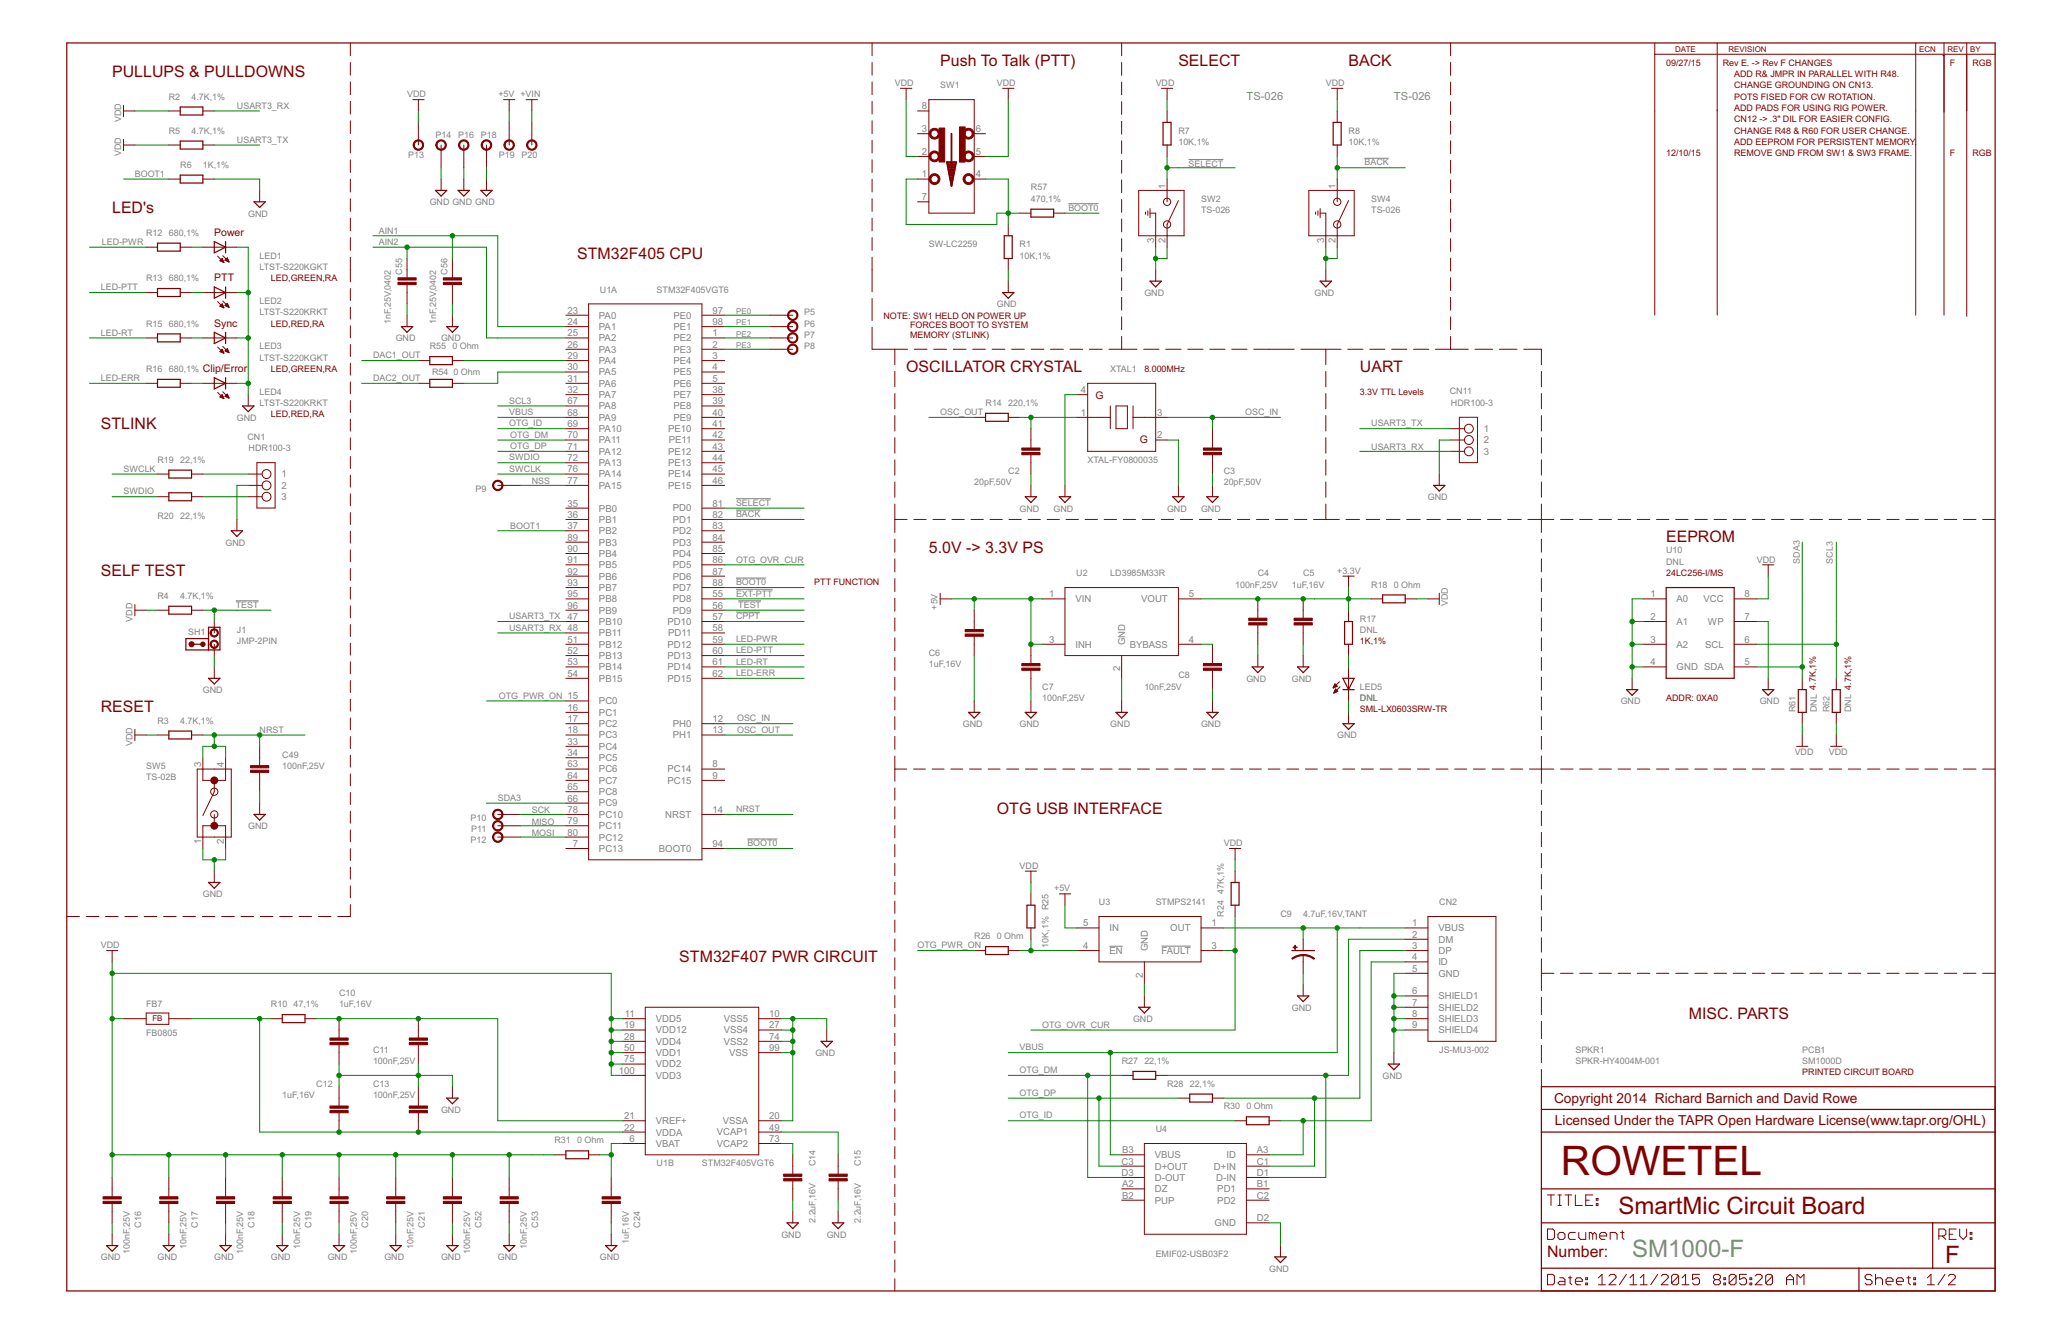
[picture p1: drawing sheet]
<svg xmlns="http://www.w3.org/2000/svg" width="432mm" height="279mm" viewBox="0 0 432 279" stroke-linecap="round" stroke-linejoin="round" font-family="sans-serif">
<defs><g id="words">
<text font-size="9.5" fill="#800000" x="327" y="246.1">ROWETEL</text>
<g font-size="5.6" fill="#800000">
<text x="339.1" y="254.2">SmartMic Circuit Board</text>
<text x="407.5" y="264.4">F</text>
</g>
<text font-size="5.6" fill="#808080" x="341.9" y="263.3">SM1000-F</text>
<g font-size="3.7" fill="#800000">
<text x="23.5" y="16.1">PULLUPS &amp; PULLDOWNS</text>
<text x="197" y="13.7">Push To Talk (PTT)</text>
<text x="246.9" y="13.7">SELECT</text>
<text x="282.5" y="13.7">BACK</text>
<text x="23.5" y="44.6">LED's</text>
<text x="120.9" y="54.1">STM32F405 CPU</text>
<text x="189.8" y="77.9">OSCILLATOR CRYSTAL</text>
<text x="284.9" y="77.9">UART</text>
<text x="21.1" y="89.8">STLINK</text>
<text x="349.1" y="113.5">EEPROM</text>
<text x="194.6" y="115.9">5.0V -&gt; 3.3V PS</text>
<text x="21.1" y="120.7">SELF TEST</text>
<text x="21.1" y="149.2">RESET</text>
<text x="208.9" y="170.6">OTG USB INTERFACE</text>
<text x="142.3" y="201.5">STM32F407 PWR CIRCUIT</text>
<text x="353.8" y="213.4">MISC. PARTS</text>
<text x="324.1" y="263.3">Number:</text>
</g>
<g font-size="3.2" fill="#800000">
<text x="325.6" y="231.1">Copyright 2014 Richard Barnich and David Rowe</text>
<text x="325.8" y="235.7">Licensed Under the TAPR Open Hardware License(www.tapr.org/OHL)</text>
</g>
<g font-size="2.6" fill="#808080">
<text x="261.1" y="20.9">TS-026</text>
<text x="292" y="20.9">TS-026</text>
</g>
<g font-size="2.5" fill="#800000">
<text x="44.9" y="49.4">Power</text>
<text x="44.9" y="58.9">PTT</text>
<text x="44.9" y="68.4">Sync</text>
<text x="42.5" y="77.9">Clip/Error</text>
<text x="229.5" y="83.5">G</text>
<text x="238.8" y="92.8">G</text>
</g>
<g font-size="2.2" fill="#808080">
<text x="193.1" y="22.9">8</text>
<text x="193.1" y="27.7">3</text>
<text x="204.4" y="27.7">6</text>
<text x="193.1" y="32.4">2</text>
<text x="204.4" y="32.4">5</text>
<text x="193.1" y="37.2">1</text>
<text x="193.1" y="41.9">7</text>
<text x="204.4" y="37.2">4</text>
<text x="244.2" y="39.6" transform="rotate(-90 244.2 39.6)">1</text>
<text x="279.8" y="39.6" transform="rotate(-90 279.8 39.6)">1</text>
<text x="241.8" y="50.8" transform="rotate(-90 241.8 50.8)">3</text>
<text x="244.2" y="50.8" transform="rotate(-90 244.2 50.8)">2</text>
<text x="277.4" y="50.8" transform="rotate(-90 277.4 50.8)">3</text>
<text x="279.8" y="50.8" transform="rotate(-90 279.8 50.8)">2</text>
<text x="118.9" y="65.7">23</text>
<text x="149.3" y="65.7">97</text>
<text x="118.9" y="68.1">24</text>
<text x="118.9" y="70.4">25</text>
<text x="125.5" y="66.7">PA0</text>
<text x="125.5" y="69.1">PA1</text>
<text x="125.5" y="71.5">PA2</text>
<text x="141.1" y="66.7">PE0</text>
<text x="141.1" y="69.1">PE1</text>
<text x="141.1" y="71.5">PE2</text>
<text x="149.3" y="68.1">98</text>
<text x="149.3" y="70.4">1</text>
<text x="118.9" y="72.8">26</text>
<text x="118.9" y="75.2">29</text>
<text x="118.9" y="77.6">30</text>
<text x="125.5" y="73.9">PA3</text>
<text x="125.5" y="76.2">PA4</text>
<text x="141.1" y="73.9">PE3</text>
<text x="141.1" y="76.2">PE4</text>
<text x="149.3" y="72.8">2</text>
<text x="149.3" y="75.2">3</text>
<text x="149.3" y="77.6">4</text>
<text x="118.9" y="79.9">31</text>
<text x="118.9" y="82.3">32</text>
<text x="125.5" y="78.6">PA5</text>
<text x="125.5" y="81">PA6</text>
<text x="125.5" y="83.4">PA7</text>
<text x="141.1" y="78.6">PE5</text>
<text x="141.1" y="81">PE6</text>
<text x="141.1" y="83.4">PE7</text>
<text x="149.3" y="79.9">5</text>
<text x="149.3" y="82.3">38</text>
<text x="226.4" y="82.3">4</text>
<text x="118.9" y="84.7">67</text>
<text x="118.9" y="87.1">68</text>
<text x="118.9" y="89.5">69</text>
<text x="125.5" y="85.7">PA8</text>
<text x="125.5" y="88.1">PA9</text>
<text x="141.1" y="85.7">PE8</text>
<text x="141.1" y="88.1">PE9</text>
<text x="149.3" y="84.7">39</text>
<text x="149.3" y="87.1">40</text>
<text x="149.3" y="89.5">41</text>
<text x="226.4" y="87.1">1</text>
<text x="242.5" y="87.1">3</text>
<text x="118.9" y="91.8">70</text>
<text x="118.9" y="94.2">71</text>
<text x="125.5" y="90.5">PA10</text>
<text x="125.5" y="92.9">PA11</text>
<text x="125.5" y="95.3">PA12</text>
<text x="140" y="90.5">PE10</text>
<text x="140" y="95.2">PE12</text>
<text x="140.1" y="92.9">PE11</text>
<text x="149.3" y="91.8">42</text>
<text x="149.3" y="94.2">43</text>
<text x="242.5" y="91.8">2</text>
<text x="310.9" y="90.5">1</text>
<text x="310.9" y="92.9">2</text>
<text x="310.9" y="95.2">3</text>
<text x="59" y="100">1</text>
<text x="118.9" y="96.6">72</text>
<text x="118.9" y="99">76</text>
<text x="118.9" y="101.3">77</text>
<text x="125.5" y="97.6">PA13</text>
<text x="125.5" y="100">PA14</text>
<text x="140" y="97.6">PE13</text>
<text x="140" y="100">PE14</text>
<text x="149.3" y="96.6">44</text>
<text x="149.3" y="99">45</text>
<text x="149.3" y="101.3">46</text>
<text x="59" y="102.4">2</text>
<text x="59" y="104.7">3</text>
<text x="118.9" y="106.1">35</text>
<text x="125.5" y="102.4">PA15</text>
<text x="125.5" y="107.1">PB0</text>
<text x="140" y="102.4">PE15</text>
<text x="141" y="107.1">PD0</text>
<text x="149.3" y="106.1">81</text>
<text x="118.9" y="108.5">36</text>
<text x="118.9" y="110.8">37</text>
<text x="118.9" y="113.2">89</text>
<text x="125.5" y="109.5">PB1</text>
<text x="125.5" y="111.9">PB2</text>
<text x="141" y="109.5">PD1</text>
<text x="141" y="111.9">PD2</text>
<text x="149.3" y="108.5">82</text>
<text x="149.3" y="110.8">83</text>
<text x="149.3" y="113.2">84</text>
<text x="118.9" y="115.6">90</text>
<text x="118.9" y="118">91</text>
<text x="125.5" y="114.3">PB3</text>
<text x="125.5" y="116.6">PB4</text>
<text x="125.5" y="119">PB5</text>
<text x="141" y="114.3">PD3</text>
<text x="141" y="116.6">PD4</text>
<text x="141" y="119">PD5</text>
<text x="149.3" y="115.6">85</text>
<text x="149.3" y="118">86</text>
<text x="118.9" y="120.3">92</text>
<text x="118.9" y="122.7">93</text>
<text x="118.9" y="125.1">95</text>
<text x="125.5" y="121.4">PB6</text>
<text x="125.5" y="123.8">PB7</text>
<text x="141" y="121.4">PD6</text>
<text x="141" y="123.8">PD7</text>
<text x="149.3" y="120.3">87</text>
<text x="149.3" y="122.7">88</text>
<text x="149.3" y="125.1">55</text>
<text x="219.8" y="125.1">1</text>
<text x="249.1" y="125.1">5</text>
<text x="345.8" y="125.1">1</text>
<text x="365.5" y="125.1">8</text>
<text x="118.9" y="127.5">96</text>
<text x="125.5" y="126.1">PB8</text>
<text x="125.5" y="128.5">PB9</text>
<text x="125.5" y="130.9">PB10</text>
<text x="139.8" y="130.9">PD10</text>
<text x="141" y="126.1">PD8</text>
<text x="141" y="128.5">PD9</text>
<text x="149.3" y="127.5">56</text>
<text x="149.3" y="129.9">57</text>
<text x="225.3" y="126.1">VIN</text>
<text x="239.1" y="126.1">VOUT</text>
<text x="345.8" y="129.9">2</text>
<text x="351.3" y="126.1">A0</text>
<text x="351.3" y="130.9">A1</text>
<text x="356.9" y="126.1">VCC</text>
<text x="357.8" y="130.9">WP</text>
<text x="365.5" y="129.9">7</text>
<text x="118.9" y="134.6">51</text>
<text x="118.9" y="137">52</text>
<text x="125.5" y="133.3">PB11</text>
<text x="125.5" y="135.6">PB12</text>
<text x="139.8" y="135.6">PD12</text>
<text x="140" y="133.3">PD11</text>
<text x="149.3" y="132.2">58</text>
<text x="149.3" y="134.6">59</text>
<text x="149.3" y="137">60</text>
<text x="219.8" y="134.6">3</text>
<text x="225.3" y="135.6">INH</text>
<text x="235.7" y="135.1" transform="rotate(-90 235.7 135.1)">GND</text>
<text x="236.7" y="135.6">BYBASS</text>
<text x="249.1" y="134.6">4</text>
<text x="345.8" y="134.6">3</text>
<text x="351.3" y="135.6">A2</text>
<text x="357.2" y="135.6">SCL</text>
<text x="365.5" y="134.6">6</text>
<text x="118.9" y="139.4">53</text>
<text x="118.9" y="141.7">54</text>
<text x="125.5" y="138">PB13</text>
<text x="125.5" y="140.4">PB14</text>
<text x="125.5" y="142.8">PB15</text>
<text x="139.8" y="138">PD13</text>
<text x="139.8" y="140.4">PD14</text>
<text x="139.8" y="142.8">PD15</text>
<text x="149.3" y="139.4">61</text>
<text x="149.3" y="141.7">62</text>
<text x="234.7" y="140.6" transform="rotate(-90 234.7 140.6)">2</text>
<text x="345.8" y="139.4">4</text>
<text x="351.3" y="140.4">GND SDA</text>
<text x="365.5" y="139.4">5</text>
<text x="118.9" y="148.9">16</text>
<text x="125.5" y="147.5">PC0</text>
<text x="125.5" y="149.9">PC1</text>
<text x="118.9" y="151.2">17</text>
<text x="118.9" y="153.6">18</text>
<text x="118.9" y="156">33</text>
<text x="125.5" y="152.3">PC2</text>
<text x="125.5" y="154.7">PC3</text>
<text x="141" y="152.3">PH0</text>
<text x="141" y="154.7">PH1</text>
<text x="149.3" y="151.2">12</text>
<text x="149.3" y="153.6">13</text>
<text x="42.2" y="160.7" transform="rotate(-90 42.2 160.7)">3</text>
<text x="46.9" y="160.7" transform="rotate(-90 46.9 160.7)">4</text>
<text x="118.9" y="158.4">34</text>
<text x="118.9" y="160.7">63</text>
<text x="125.5" y="157">PC4</text>
<text x="125.5" y="159.4">PC5</text>
<text x="125.5" y="161.8">PC6</text>
<text x="139.8" y="161.8">PC14</text>
<text x="149.3" y="160.7">8</text>
<text x="118.9" y="163.1">64</text>
<text x="118.9" y="165.5">65</text>
<text x="118.9" y="167.9">66</text>
<text x="125.5" y="164.2">PC7</text>
<text x="125.5" y="166.5">PC8</text>
<text x="139.8" y="164.2">PC15</text>
<text x="149.3" y="163.1">9</text>
<text x="118.9" y="170.2">78</text>
<text x="118.9" y="172.6">79</text>
<text x="125.5" y="168.9">PC9</text>
<text x="125.5" y="171.3">PC10</text>
<text x="125.5" y="173.7">PC11</text>
<text x="139.4" y="171.3">NRST</text>
<text x="149.3" y="170.2">14</text>
<text x="42.2" y="176.8" transform="rotate(-90 42.2 176.8)">1</text>
<text x="46.9" y="176.8" transform="rotate(-90 46.9 176.8)">2</text>
<text x="118.9" y="175">80</text>
<text x="120" y="177.4">7</text>
<text x="125.5" y="176">PC12</text>
<text x="125.5" y="178.4">PC13</text>
<text x="138" y="178.4">BOOT0</text>
<text x="149.3" y="177.4">94</text>
<text x="226.9" y="194">5</text>
<text x="232.4" y="195.1">IN</text>
<text x="245.2" y="195">OUT</text>
<text x="253.8" y="194">1</text>
<text x="295.9" y="194">1</text>
<text x="295.9" y="196.4">2</text>
<text x="301.4" y="195.1">VBUS</text>
<text x="301.4" y="197.4">DM</text>
<text x="226.9" y="198.8">4</text>
<text x="232.4" y="199.8">EN</text>
<text x="240.5" y="199.3" transform="rotate(-90 240.5 199.3)">GND</text>
<text x="243.3" y="199.8">FAULT</text>
<text x="253.8" y="198.8">3</text>
<text x="295.9" y="198.8">3</text>
<text x="295.9" y="201.1">4</text>
<text x="295.9" y="203.5">5</text>
<text x="301.4" y="199.8">DP</text>
<text x="301.4" y="202.2">ID</text>
<text x="239.4" y="204.8" transform="rotate(-90 239.4 204.8)">2</text>
<text x="295.9" y="208.3">6</text>
<text x="301.4" y="204.6">GND</text>
<text x="301.4" y="209.3">SHIELD1</text>
<text x="130.8" y="215.4">19</text>
<text x="130.9" y="213">11</text>
<text x="137.4" y="214.1">VDD5</text>
<text x="151.6" y="214.1">VSS5</text>
<text x="161.1" y="213">10</text>
<text x="161.1" y="215.4">27</text>
<text x="295.9" y="210.6">7</text>
<text x="295.9" y="213">8</text>
<text x="295.9" y="215.4">9</text>
<text x="301.4" y="211.7">SHIELD2</text>
<text x="301.4" y="214.1">SHIELD3</text>
<text x="130.8" y="217.8">28</text>
<text x="130.8" y="220.1">50</text>
<text x="137.4" y="216.4">VDD12</text>
<text x="137.4" y="218.8">VDD4</text>
<text x="137.4" y="221.2">VDD1</text>
<text x="151.6" y="218.8">VSS2</text>
<text x="151.6" y="216.4">VSS4</text>
<text x="152.8" y="221.2">VSS</text>
<text x="161.1" y="217.8">74</text>
<text x="161.1" y="220.1">99</text>
<text x="301.4" y="216.4">SHIELD4</text>
<text x="129.6" y="224.9">100</text>
<text x="130.8" y="222.5">75</text>
<text x="137.4" y="223.6">VDD2</text>
<text x="137.4" y="225.9">VDD3</text>
<text x="130.8" y="234.4">21</text>
<text x="130.8" y="236.8">22</text>
<text x="131.9" y="239.2">6</text>
<text x="137.4" y="235.5">VREF+</text>
<text x="137.4" y="237.8">VDDA</text>
<text x="150.2" y="237.8">VCAP1</text>
<text x="151.4" y="235.4">VSSA</text>
<text x="161.1" y="239.2">73</text>
<text x="161.1" y="236.8">49</text>
<text x="161.1" y="234.4">20</text>
<text x="137.4" y="240.2">VBAT</text>
<text x="150.2" y="240.2">VCAP2</text>
<text x="235" y="243.9">C3</text>
<text x="235.1" y="241.5">B3</text>
<text x="241.9" y="242.6">VBUS</text>
<text x="241.9" y="245">D+OUT</text>
<text x="254.3" y="244.9">D+IN</text>
<text x="256.9" y="242.6">ID</text>
<text x="263.3" y="241.5">A3</text>
<text x="263.3" y="243.9">C1</text>
<text x="235" y="246.3">D3</text>
<text x="235.1" y="248.7">A2</text>
<text x="235.1" y="251">B2</text>
<text x="241.9" y="247.3">D-OUT</text>
<text x="241.9" y="249.7">DZ</text>
<text x="254.8" y="247.3">D-IN</text>
<text x="255" y="249.7">PD1</text>
<text x="263.3" y="246.3">D1</text>
<text x="263.3" y="248.7">B1</text>
<text x="263.3" y="251">C2</text>
<text x="241.9" y="252.1">PUP</text>
<text x="254.5" y="256.8">GND</text>
<text x="255" y="252.1">PD2</text>
<text x="263.3" y="255.8">D2</text>
</g>
<g font-size="2.1" fill="#800000">
<text x="349.1" y="13.7">09/27/15</text>
<text x="361" y="13.7">Rev E. -&gt; Rev F CHANGES</text>
<text x="363.3" y="16.1">ADD R&amp; JMPR IN PARALLEL WITH R48.</text>
<text x="408.5" y="13.7">F</text>
<text x="413.2" y="13.7">RGB</text>
<text x="363.3" y="18.5">CHANGE GROUNDING ON CN13.</text>
<text x="363.3" y="20.9">POTS FISED FOR CW ROTATION.</text>
<text x="363.3" y="23.3">ADD PADS FOR USING RIG POWER.</text>
<text x="363.3" y="25.6">CN12 -&gt; .3&quot; DIL FOR EASIER CONFIG.</text>
<text x="363.3" y="28">CHANGE R48 &amp; R60 FOR USER CHANGE.</text>
<text x="349.1" y="32.8">12/10/15</text>
<text x="363.3" y="30.4">ADD EEPROM FOR PERSISTENT MEMORY.</text>
<text x="363.3" y="32.8">REMOVE GND FROM SW1 &amp; SW3 FRAME.</text>
<text x="408.5" y="32.8">F</text>
<text x="413.2" y="32.8">RGB</text>
<text x="56.8" y="58.9">LED,GREEN,RA</text>
<text x="56.8" y="68.4">LED,RED,RA</text>
<text x="185.1" y="66.8">NOTE: SW1 HELD ON POWER UP</text>
<text x="190.7" y="68.8">FORCES BOOT TO SYSTEM</text>
<text x="190.7" y="70.8">MEMORY (STLINK)</text>
<text x="56.8" y="77.9">LED,GREEN,RA</text>
<text x="239.8" y="77.9">8.000MHz</text>
<text x="284.9" y="82.7">3.3V TTL Levels</text>
<text x="56.8" y="87.4">LED,RED,RA</text>
<text x="170.6" y="122.6">PTT FUNCTION</text>
<text x="349.1" y="120.7">24LC256-I/MS</text>
<text x="284.9" y="134.9">1K,1%</text>
<text x="284.9" y="149.2">SML-LX0603SRW-TR</text>
<text x="349.1" y="146.8">ADDR: 0XA0</text>
<text x="377.6" y="225.2">PRINTED CIRCUIT BOARD</text>
</g>
<g font-size="2.1" fill="#808080">
<text x="35.4" y="20.9">R2</text>
<text x="40.1" y="20.9">4.7K,1%</text>
<text x="49.6" y="22.8">USART3_RX</text>
<text x="85.3" y="20.4">VDD</text>
<text x="104.4" y="20.3">+5V +VIN</text>
<text x="187.5" y="18">VDD</text>
<text x="197" y="18.5">SW1</text>
<text x="208.9" y="18">VDD</text>
<text x="242.1" y="18">VDD</text>
<text x="277.8" y="18">VDD</text>
<text x="25.4" y="25.6" transform="rotate(-90 25.4 25.6)">VDD</text>
<text x="35.4" y="28">R5</text>
<text x="40.1" y="28">4.7K,1%</text>
<text x="49.6" y="29.9">USART3_TX</text>
<text x="91.2" y="29">P14 P16 P18</text>
<text x="246.9" y="28">R7</text>
<text x="282.5" y="28">R8</text>
<text x="25.4" y="32.8" transform="rotate(-90 25.4 32.8)">VDD</text>
<text x="37.8" y="35.1">R6</text>
<text x="42.5" y="35.1">1K,1%</text>
<text x="85.5" y="33.1">P13</text>
<text x="104.5" y="33.1">P19 P20</text>
<text x="246.9" y="30.4">10K,1%</text>
<text x="249" y="34.9">SELECT</text>
<text x="282.5" y="30.4">10K,1%</text>
<text x="285.9" y="34.7">BACK</text>
<text x="28.2" y="37">BOOT1</text>
<text x="216" y="39.9">R57</text>
<text x="52" y="45.4">GND</text>
<text x="90" y="43">GND GND GND</text>
<text x="216" y="42.3">470,1%</text>
<text x="223.8" y="44.2">BOOT0</text>
<text x="251.6" y="42.3">SW2</text>
<text x="251.6" y="44.6">TS-026</text>
<text x="287.3" y="42.3">SW4</text>
<text x="287.3" y="44.6">TS-026</text>
<text x="21.4" y="51.3">LED-PWR</text>
<text x="30.6" y="49.4">R12</text>
<text x="35.4" y="49.4">680,1%</text>
<text x="79.3" y="48.9">AIN1</text>
<text x="79.3" y="51.3">AIN2</text>
<text x="194.6" y="51.8">SW-LC2259</text>
<text x="213.6" y="51.8">R1</text>
<text x="30.6" y="58.9">R13</text>
<text x="35.4" y="58.9">680,1%</text>
<text x="54.4" y="56.5">LTST-S220KGKT</text>
<text x="54.4" y="54.1">LED1</text>
<text x="84.2" y="57.6" transform="rotate(-90 84.2 57.6)">C55</text>
<text x="93.7" y="57.6" transform="rotate(-90 93.7 57.6)">C56</text>
<text x="213.6" y="54.1">10K,1%</text>
<text x="21.1" y="60.8">LED-PTT</text>
<text x="54.4" y="63.6">LED2</text>
<text x="125.7" y="61.3">U1A</text>
<text x="137.6" y="61.3">STM32F405VGT6</text>
<text x="208.9" y="64.4">GND</text>
<text x="239.8" y="62">GND</text>
<text x="275.4" y="62">GND</text>
<text x="21.1" y="70.3">LED-RT</text>
<text x="30.6" y="68.4">R15</text>
<text x="35.4" y="68.4">680,1%</text>
<text x="54.4" y="66">LTST-S220KRKT</text>
<text x="81.9" y="67.8" transform="rotate(-90 81.9 67.8)">1nF,25V,0402</text>
<text x="82.9" y="71.5">GND</text>
<text x="91.4" y="67.8" transform="rotate(-90 91.4 67.8)">1nF,25V,0402</text>
<text x="92.4" y="71.5">GND</text>
<text x="168.5" y="66">P5</text>
<text x="168.5" y="68.4">P6</text>
<text x="168.5" y="70.8">P7</text>
<text x="30.6" y="77.9">R16</text>
<text x="35.4" y="77.9">680,1%</text>
<text x="54.4" y="75.5">LTST-S220KGKT</text>
<text x="54.4" y="73.2">LED3</text>
<text x="78.2" y="75.1">DAC1_OUT</text>
<text x="90" y="73.2">R55</text>
<text x="94.8" y="73.2">0 Ohm</text>
<text x="168.5" y="73.2">P8</text>
<text x="232.6" y="77.9">XTAL1</text>
<text x="21.1" y="79.8">LED-ERR</text>
<text x="54.4" y="82.7">LED4</text>
<text x="78.2" y="79.8">DAC2_OUT</text>
<text x="90.5" y="78.6">R54</text>
<text x="95" y="78.6">0 Ohm</text>
<text x="303.8" y="82.6">CN11</text>
<text x="49.6" y="88.1">GND</text>
<text x="54.4" y="85">LTST-S220KRKT</text>
<text x="106.7" y="86.9">VBUS</text>
<text x="106.7" y="89.3">OTG_ID</text>
<text x="106.7" y="84.6">SCL3</text>
<text x="197" y="86.9">OSC_OUT</text>
<text x="206.5" y="85">R14</text>
<text x="211.2" y="85">220,1%</text>
<text x="260.9" y="86.9">OSC_IN</text>
<text x="287.3" y="89.3">USART3_TX</text>
<text x="304" y="85">HDR100-3</text>
<text x="51.9" y="92.1">CN1</text>
<text x="52.1" y="94.5">HDR100-3</text>
<text x="106.9" y="94.1">OTG_DP</text>
<text x="106.9" y="91.7">OTG_DM</text>
<text x="287.3" y="94.3">USART3_RX</text>
<text x="25.9" y="98.8">SWCLK</text>
<text x="33" y="96.9">R19</text>
<text x="37.8" y="96.9">22,1%</text>
<text x="106.7" y="98.8">SWCLK</text>
<text x="106.7" y="96.4">SWDIO</text>
<text x="111.4" y="101.4">NSS</text>
<text x="204.1" y="101.7">20pF,50V</text>
<text x="211.2" y="99.3">C2</text>
<text x="227.9" y="96.9">XTAL-FY0800035</text>
<text x="256.4" y="101.7">20pF,50V</text>
<text x="256.4" y="99.3">C3</text>
<text x="25.9" y="103.6">SWDIO</text>
<text x="99.6" y="103">P9</text>
<text x="154.2" y="105.9">SELECT</text>
<text x="213.6" y="107.1">GND</text>
<text x="220.7" y="107.1">GND</text>
<text x="244.5" y="107.1">GND</text>
<text x="251.6" y="107.1">GND</text>
<text x="299.2" y="104.8">GND</text>
<text x="33" y="108.8">R20</text>
<text x="37.8" y="108.8">22,1%</text>
<text x="106.9" y="110.7">BOOT1</text>
<text x="154.2" y="108.3">BACK</text>
<text x="47.3" y="114.3">GND</text>
<text x="154.2" y="117.8">OTG_OVR_CUR</text>
<text x="349.1" y="118.3">DNL</text>
<text x="349.1" y="115.9">U10</text>
<text x="368.1" y="117.8">VDD</text>
<text x="377.1" y="118.1" transform="rotate(-90 377.1 118.1)">SDA3</text>
<text x="384" y="118.1" transform="rotate(-90 384 118.1)">SCL3</text>
<text x="33" y="125.4">R4</text>
<text x="37.8" y="125.4">4.7K,1%</text>
<text x="154.2" y="125">EXT-PTT</text>
<text x="154.2" y="122.6">BOOT0</text>
<text x="225.5" y="120.7">U2</text>
<text x="232.6" y="120.7">LD3985M33R</text>
<text x="258.8" y="123.1">100nF,25V</text>
<text x="263.5" y="120.7">C4</text>
<text x="270.6" y="123.1">1uF,16V</text>
<text x="273" y="120.7">C5</text>
<text x="280.2" y="120.2">+3.3V</text>
<text x="287.3" y="123.1">R18</text>
<text x="292" y="123.1">0 Ohm</text>
<text x="27.8" y="130.2" transform="rotate(-90 27.8 130.2)">VDD</text>
<text x="49.4" y="127.3">TEST</text>
<text x="106.7" y="129.7">USART3_TX 47</text>
<text x="154.2" y="129.7">CPPT</text>
<text x="154.7" y="127.3">TEST</text>
<text x="196.4" y="127.7" transform="rotate(-90 196.4 127.7)">+5V</text>
<text x="284.9" y="130.2">R17</text>
<text x="303.4" y="127" transform="rotate(-90 303.4 127)">VDD</text>
<text x="39.4" y="133">SH1</text>
<text x="49.6" y="134.9">JMP-2PIN</text>
<text x="49.6" y="132.6">J1</text>
<text x="106.7" y="132.1">USART3_RX 48</text>
<text x="154.2" y="134.5">LED-PWR</text>
<text x="154.2" y="136.8">LED-PTT</text>
<text x="194.6" y="137.3">C6</text>
<text x="284.9" y="132.6">DNL</text>
<text x="154.2" y="139.2">LED-RT</text>
<text x="154.2" y="141.6">LED-ERR</text>
<text x="194.6" y="139.7">1uF,16V</text>
<text x="246.9" y="142.1">C8</text>
<text x="261.1" y="142.8">GND</text>
<text x="270.6" y="142.8">GND</text>
<text x="42.5" y="145.2">GND</text>
<text x="104.5" y="146.3">OTG_PWR_ON 15</text>
<text x="218.4" y="146.8">100nF,25V</text>
<text x="218.4" y="144.4">C7</text>
<text x="239.8" y="144.4">10nF,25V</text>
<text x="284.9" y="146.8">DNL</text>
<text x="284.9" y="144.4">LED5</text>
<text x="339.6" y="147.5">GND</text>
<text x="368.7" y="147.4">GND</text>
<text x="376.2" y="149.2" transform="rotate(-90 376.2 149.2)">R61</text>
<text x="380.7" y="149.2" transform="rotate(-90 380.7 149.2)">DNL 4.7K,1%</text>
<text x="383.3" y="149.2" transform="rotate(-90 383.3 149.2)">R62</text>
<text x="387.8" y="149.2" transform="rotate(-90 387.8 149.2)">DNL 4.7K,1%</text>
<text x="33" y="151.6">R3</text>
<text x="37.8" y="151.6">4.7K,1%</text>
<text x="54.4" y="153.5">NRST</text>
<text x="154.4" y="151.1">OSC_IN</text>
<text x="154.4" y="153.5">OSC_OUT</text>
<text x="201.7" y="152.3">GND</text>
<text x="213.6" y="152.3">GND</text>
<text x="232.6" y="152.3">GND</text>
<text x="251.6" y="152.3">GND</text>
<text x="280.2" y="154.7">GND</text>
<text x="27.8" y="156.3" transform="rotate(-90 27.8 156.3)">VDD</text>
<text x="30.6" y="161.1">SW5</text>
<text x="59.1" y="161.1">100nF,25V</text>
<text x="59.1" y="158.7">C49</text>
<text x="376" y="158.1">VDD</text>
<text x="383.1" y="158.1">VDD</text>
<text x="30.6" y="163.5">TS-02B</text>
<text x="104.3" y="167.7">SDA3</text>
<text x="52" y="173.7">GND</text>
<text x="98.6" y="171.9">P10</text>
<text x="111.4" y="170.3">SCK</text>
<text x="111.4" y="172.7">MISO</text>
<text x="154.2" y="170.1">NRST</text>
<text x="98.6" y="176.7">P12</text>
<text x="98.7" y="174.3">P11</text>
<text x="111.4" y="175.1">MOSI</text>
<text x="156.6" y="177.2">BOOT0</text>
<text x="256.4" y="177.2">VDD</text>
<text x="213.6" y="182">VDD</text>
<text x="42.5" y="187.9">GND</text>
<text x="220.9" y="186.6">+5V</text>
<text x="230.2" y="189.6">U3</text>
<text x="242.1" y="189.6">STMPS2141</text>
<text x="256.4" y="192" transform="rotate(-90 256.4 192)">R24</text>
<text x="256.4" y="187.2" transform="rotate(-90 256.4 187.2)">47K,1%</text>
<text x="268.3" y="192">C9</text>
<text x="273" y="192">4.7uF,16V,TANT</text>
<text x="301.5" y="189.6">CN2</text>
<text x="204.1" y="196.7">R26</text>
<text x="208.9" y="196.7">0 Ohm</text>
<text x="21.1" y="198.6">VDD</text>
<text x="192.2" y="198.6">OTG_PWR_ON</text>
<text x="219.7" y="198.5" transform="rotate(-90 219.7 198.5)">10K,1% R25</text>
<text x="71" y="208.6">C10</text>
<text x="30.6" y="211">FB7</text>
<text x="56.8" y="211">R10</text>
<text x="61.5" y="211">47,1%</text>
<text x="71" y="211">1uF,16V</text>
<text x="218.4" y="215.3">OTG_OVR_CUR</text>
<text x="237.4" y="214.1">GND</text>
<text x="270.6" y="211.7">GND</text>
<text x="30.6" y="217">FB0805</text>
<text x="78.2" y="220.5">C11</text>
<text x="170.8" y="221.2">GND</text>
<text x="213.6" y="220">VBUS</text>
<text x="301.5" y="220.5">JS-MU3-002</text>
<text x="330.1" y="220.5">SPKR1</text>
<text x="377.6" y="220.5">PCB1</text>
<text x="66.3" y="227.6">C12</text>
<text x="78.2" y="222.9">100nF,25V</text>
<text x="78.2" y="227.6">C13</text>
<text x="213.6" y="224.8">OTG_DM</text>
<text x="235" y="222.9">R27</text>
<text x="239.8" y="222.9">22,1%</text>
<text x="244.5" y="227.6">R28</text>
<text x="249.3" y="227.6">22,1%</text>
<text x="289.7" y="225.9">GND</text>
<text x="330.1" y="222.9">SPKR-HY4004M-001</text>
<text x="377.6" y="222.9">SM1000D</text>
<text x="59.1" y="230">1uF,16V</text>
<text x="78.2" y="230">100nF,25V</text>
<text x="92.4" y="233.1">GND</text>
<text x="213.6" y="229.5">OTG_DP</text>
<text x="256.4" y="232.4">R30</text>
<text x="261.1" y="232.4">0 Ohm</text>
<text x="116.2" y="239.5">R31</text>
<text x="120.9" y="239.5">0 Ohm</text>
<text x="213.6" y="234.3">OTG_ID</text>
<text x="242.1" y="237.1">U4</text>
<text x="137.6" y="244.2">U1B</text>
<text x="147.1" y="244.2">STM32F405VGT6</text>
<text x="170.8" y="244.2" transform="rotate(-90 170.8 244.2)">C14</text>
<text x="180.3" y="244.2" transform="rotate(-90 180.3 244.2)">C15</text>
<text x="29.6" y="257.2" transform="rotate(-90 29.6 257.2)">C16</text>
<text x="41.5" y="257.2" transform="rotate(-90 41.5 257.2)">C17</text>
<text x="53.3" y="257.2" transform="rotate(-90 53.3 257.2)">C18</text>
<text x="65.2" y="257.2" transform="rotate(-90 65.2 257.2)">C19</text>
<text x="77.1" y="257.2" transform="rotate(-90 77.1 257.2)">C20</text>
<text x="89" y="257.2" transform="rotate(-90 89 257.2)">C21</text>
<text x="100.9" y="257.2" transform="rotate(-90 100.9 257.2)">C52</text>
<text x="112.8" y="257.2" transform="rotate(-90 112.8 257.2)">C53</text>
<text x="134.1" y="257.2" transform="rotate(-90 134.1 257.2)">C24</text>
<text x="170.8" y="256.1" transform="rotate(-90 170.8 256.1)">2.2uF,16V</text>
<text x="180.3" y="256.1" transform="rotate(-90 180.3 256.1)">2.2uF,16V</text>
<text x="21.1" y="264">GND</text>
<text x="27.2" y="262.7" transform="rotate(-90 27.2 262.7)">100nF,25V</text>
<text x="33" y="264">GND</text>
<text x="39.1" y="261.6" transform="rotate(-90 39.1 261.6)">10nF,25V</text>
<text x="44.9" y="264">GND</text>
<text x="51" y="262.7" transform="rotate(-90 51 262.7)">100nF,25V</text>
<text x="56.8" y="264">GND</text>
<text x="62.9" y="261.6" transform="rotate(-90 62.9 261.6)">10nF,25V</text>
<text x="68.6" y="264">GND</text>
<text x="74.7" y="262.7" transform="rotate(-90 74.7 262.7)">100nF,25V</text>
<text x="80.5" y="264">GND</text>
<text x="86.6" y="261.6" transform="rotate(-90 86.6 261.6)">10nF,25V</text>
<text x="92.4" y="264">GND</text>
<text x="98.5" y="262.7" transform="rotate(-90 98.5 262.7)">100nF,25V</text>
<text x="104.3" y="264">GND</text>
<text x="110.4" y="261.6" transform="rotate(-90 110.4 261.6)">10nF,25V</text>
<text x="125.7" y="264">GND</text>
<text x="131.8" y="260.6" transform="rotate(-90 131.8 260.6)">1uF,16V</text>
<text x="163.7" y="259.2">GND</text>
<text x="173.2" y="259.2">GND</text>
<text x="242.1" y="263.3">EMIF02-USB03F2</text>
<text x="265.9" y="266.3">GND</text>
</g>
<g font-size="1.9" fill="#800000">
<text x="351" y="10.9">DATE</text>
<text x="362.1" y="10.9">REVISION</text>
<text x="402.1" y="10.9">ECN</text>
<text x="408" y="10.9">REV</text>
<text x="412.8" y="10.9">BY</text>
<text x="31.9" y="213.9">FB</text>
</g>
<g font-size="1.9" fill="#808080">
<text x="154.2" y="65.8">PE0</text>
<text x="154.2" y="68.2">PE1</text>
<text x="154.2" y="70.5">PE2</text>
<text x="154.2" y="72.9">PE3</text>
</g>
</g></defs>
<g fill="none" stroke="#808080" stroke-width=".21">
<path d="M249 33.4h7.3M285.9 33.1h5.1M223.8 42.7h6.3M154.2 106.8h5.1M154.2 104.4h7.3M49.4 125.8h4.8M154.2 128.2h5M154.2 123.4h7.7M154.2 121.1h6.3M154.7 125.8h4.8M156.6 175.7h6.3M232.4 198.2h2.8"/>
<path d="M243.3 198.2h6.1"/>
</g>
<g fill="none" stroke="#800000" stroke-width=".21">
<path d="M73.4 9v2.7M73.4 13.1v2.6M73.4 17.1v2.7M182.7 9v2.7M182.7 13.1v2.6M182.7 17.1v2.7M188.7 18.5h2.3M189.8 18.5v2.4M210.1 18.5h2.3M211.2 18.5v2.4M235 9v2.7M235 13.1v2.7"/>
<path d="M235 17.2v2.7M243.3 18.5h2.4M244.5 18.5v2.4M279 18.5h2.3M280.2 18.5v2.4M303.9 9v2.7M303.9 13.1v2.7M303.9 17.2v2.7M346.7 9v57M346.7 11.4h71.3M359.8 9v57M401.4 9v57"/>
<path d="M407.1 11.6h.2M407.3 9v57M412.1 9v57.3M25.9 23.2h2.4M25.9 30.4h2.4M25.9 22.1v2.3M25.9 29.2v2.4M35.4 23.2h2.4M35.4 30.4h2.4M35.4 37.5h2.4M42.5 23.2h2.4M42.5 30.4h2.4"/>
<path d="M42.5 37.5h2.4M54.4 39.9v2.4M73.4 21.2v2.7M73.4 25.3v2.7M73.4 29.4v2.6M73.4 33.5v2.6M73.4 37.5v2.7M86.5 20.9h2.4M87.7 20.9v2.3M87.7 25.6v4.8M92.4 30.4v4.7M92.4 37.5v2.4"/>
<path d="M97.2 30.4v4.7M97.2 37.5v2.4M101.9 30.4v4.7M101.9 37.5v2.4M105.5 20.9h2.4M106.7 20.9v2.3M106.7 25.6v4.8M110.2 20.9h2.4M111.4 20.9v2.3M111.4 25.6v4.8M182.7 21.2v2.7M182.7 25.3v2.7"/>
<path d="M182.7 29.4v2.6M182.7 33.5v2.6M182.7 37.5v2.7M192.2 23.2h2.4M192.2 37.5h2.4M192.2 32.8h2.4M192.2 28h2.4M194.6 20.9h9.5v23.7h-9.5zM204.1 37.5h2.4M204.1 32.8h2.4M204.1 28h2.4M235 21.3v2.7"/>
<path d="M235 25.4v2.7M235 29.5v2.7M235 33.6v2.7M235 37.7v2.7M238.6 39.9h9.5v9.5h-9.5zM244.5 23.2v2.4M244.5 30.4v2.4M244.5 37.5v4.8M274.2 39.9h9.5v9.5h-9.5zM280.2 23.2v2.4M280.2 30.4v2.4M280.2 37.5v4.8"/>
<path d="M303.9 21.3v2.7M303.9 25.4v2.7M303.9 29.5v2.7M303.9 33.6v2.7M303.9 37.7v2.7M30.6 51.8h2.4M37.8 51.8h2.3M42.5 51.8h7.1M45.6 53.7l1.3 1.3M46.1 54.6h.6M46.2 54.5h.5M46.3 54.7h.5"/>
<path d="M46.3 54.4h.4M46.4 54.3h.2M46.5 54.8h.3M46.5 54.1l-.4 .5 .8 .4M46.5 54.1l.4 .9M46.5 54.1h.1M46.7 53.6l1.3 1.3M46.8 54.9h.1M47.1 54.5l.5-.5 .4 .9zM47.2 54.5h.6M47.3 54.4h.5M47.4 54.6h.5"/>
<path d="M47.4 54.3h.3M47.5 54.1h.2M47.6 54h.1M47.6 54.7h.3M47.9 54.8h.1M73.4 41.6v2.7M73.4 45.7v2.7M73.4 49.8v2.7M73.4 53.8v5.2M85.3 54.1v4.1M85.3 59.6v4M94.8 54.1v4.1"/>
<path d="M94.8 59.6v4M182.7 41.6v2.7M182.7 45.7v2.7M182.7 49.8v2.7M182.7 53.8v7.3M192.2 42.3h2.4M211.2 47v2.4M211.2 54.1v2.4M211.2 58.9v2.4M213.6 44.6h2.4M220.7 44.6h2.4M235 41.8v2.7"/>
<path d="M235 45.9v2.7M235 50v2.7M235 54.1v2.7M235 58.2v2.7M240 44.4v.5M240.5 44.2v.9M240.9 44.6h1.2v7.2M240.9 43.7v1.9M242.1 56.5v2.4M246.9 42l-2.4 5v4.8M275.6 44.4v.5M276.1 44.2v.9"/>
<path d="M276.6 44.6h1.2v7.2M276.6 43.7v1.9M277.8 56.5v2.4M282.5 42l-2.3 5v4.8M303.9 41.8v2.7M303.9 45.9v2.7M303.9 50v2.7M303.9 54.1v2.7M303.9 58.2v2.7M30.6 61.3h2.4M30.6 70.8h2.4M37.8 61.3h2.3"/>
<path d="M37.8 70.8h2.3M42.5 61.3h7.1M42.5 70.8h7.1M45.6 63.2l1.3 1.3M45.6 72.7l1.3 1.3M46.1 64.1l.8 .4M46.1 64.1l.4-.5 .4 .9M46.1 64.1h.7M46.1 73.7h.7M46.2 73.6h.5M46.2 64h.5M46.3 73.4h.4"/>
<path d="M46.3 63.9h.4M46.3 64.2h.5M46.4 73.3h.2M46.4 63.8h.2M46.4 73.8h.4M46.5 73.2h.1M46.5 63.7h.1M46.5 73.2l.4 .8-.8-.4zM46.6 64.3h.2M46.7 73.9h.2M46.7 63.1l1.3 1.3M46.7 72.6l1.3 1.3"/>
<path d="M46.9 64.5h.1M47.1 64l.9 .4M47.1 64l.5-.5 .4 .9M47.1 73.5l.5-.5 .4 .9zM47.2 64h.6M47.2 73.6h.6M47.2 73.4h.6M47.2 63.9h.6M47.3 73.3h.5M47.3 63.8h.4M47.4 64.1h.5M47.4 73.2h.3"/>
<path d="M47.5 63.7h.2M47.5 73.7h.4M47.5 73.1h.1M47.6 63.6h.1M47.7 64.2h.2M47.8 73.8h.1M47.9 64.3h.1M73.4 60.4v2.5M73.4 64.3v2.5M73.4 68.2v2.6M73.4 72.2v2.5M73.4 76.1v2.5"/>
<path d="M73.4 80v2.5M85.3 66v2.4M87.7 75.5h2.3M94.8 66v2.4M94.8 75.5h2.4M118.6 73.2h4.7M118.6 70.8h4.7M118.6 66h4.7M118.6 68.4h4.7M118.6 75.5h4.7M118.6 77.9h4.7M123.3 63.6h23.8v116.5h-23.8z"/>
<path d="M147.1 73.2h4.7M147.1 70.8h4.7M147.1 66h4.7M147.1 68.4h4.7M147.1 75.5h4.7M147.1 77.9h4.7M161.3 73.2h4.8M161.3 70.8h4.8M161.3 66h4.8M161.3 68.4h4.8M182.7 62.5v4.6M182.7 68.5v4.7h7.4"/>
<path d="M187.5 73.2v3.2M187.5 77.8v3.2M191.6 73.2h2.6M195.6 73.2h2.7M199.7 73.2h2.7M203.8 73.2h2.7M207.9 73.2h2.6M211.9 73.2h2.7M216 73.2h2.7M220.1 73.2h2.7M224.2 73.2h2.6M228.2 73.2h2.7"/>
<path d="M232.3 73.2h5.9M235 62.3v2.7M235 66.4v2.6M235 70.5v2.7M239.6 73.2h3.2M244.2 73.2h3.2M248.8 73.2h3.3M253.4 73.2h3.3M258.1 73.2h3.2M262.7 73.2h8.4M272.5 73.2h8.5M277.8 73.2v3.2"/>
<path d="M277.8 77.8v3.2M282.4 73.2h3.2M287 73.2h3.2M291.5 73.2h3.2M296.1 73.2h3.2M300.7 73.2h6.9M303.9 62.3v2.7M303.9 66.4v2.6M303.9 70.5v2.7M309 73.2h3.7M314.1 73.2h3.7M319.2 73.2h3.7v3.2"/>
<path d="M322.9 77.8v3.2M30.6 80.3h2.4M33 99.3h2.4M37.8 80.3h2.3M40.1 99.3h2.4M42.5 80.3h7.1M45.6 82.2l1.3 1.3M46.1 83.1h.6M46.2 83.2h.6M46.2 83h.5M46.4 82.8h.2M46.5 83.3h.3"/>
<path d="M46.5 82.7h.1M46.5 82.7l.4 .8-.8-.4zM46.7 82.1l1.3 1.3M46.7 83.4h.2M47.1 83l.5-.5 .4 .9zM47.2 83h.6M47.3 83.1h.6M47.3 82.8h.5M47.4 82.7h.3M47.5 82.6h.2M47.5 83.2h.4M47.8 83.3h.1"/>
<path d="M52 99.3h2.9M52 82.7v2.3M53.8 96.9h3.8v9.5h-3.8zM73.4 83.9v2.5M73.4 87.8v2.5M73.4 91.7v2.5M73.4 95.6v2.5M73.4 99.5v2.5M87.7 80.3h2.3M94.8 80.3h2.4M118.6 87.4h4.7M118.6 99.3h4.7"/>
<path d="M118.6 80.3h4.7M118.6 82.7h4.7M118.6 85h4.7M118.6 89.8h4.7M118.6 92.2h4.7M118.6 94.5h4.7M118.6 96.9h4.7M147.1 87.4h4.7M147.1 99.3h4.7M147.1 80.3h4.7M147.1 82.7h4.7M147.1 85h4.7"/>
<path d="M147.1 89.8h4.7M147.1 92.2h4.7M147.1 94.5h4.7M147.1 96.9h4.7M187.5 82.4v3.2M187.5 87v3.3M187.5 91.7v3.2M187.5 96.3v3.2M204.1 87.4h2.4M211.2 87.4h2.4M216 89.8v4M216 95.2v4.1"/>
<path d="M225.5 87.4h7.1M225.5 82.7h2.4M227.9 80.3h14.2v14.2h-14.2zM232.6 85v4.8M233.8 85h2.4v4.8h-2.4zM237.4 87.4h7.1M237.4 85v4.8M242.1 92.2h2.4M254 89.8v4M254 95.2v4.1M277.8 82.4v3.2M277.8 87v3.3"/>
<path d="M277.8 91.7v3.2M277.8 96.3v3.2M301.5 99.3v2.4M303.9 89.8h2.9M303.9 92.2h2.9M303.9 94.5h2.9M305.8 87.4h3.7v9.5h-3.7zM322.9 82.4v3.2M322.9 87v3.3M322.9 91.7v3.2M322.9 96.3v3.2M33 104h2.4"/>
<path d="M40.1 104h2.4M49.6 108.8v2.4M52 104h2.9M52 101.7h2.9M73.4 103.4v2.5M73.4 107.4v2.5M73.4 111.3v2.5M73.4 115.2v2.5M73.4 119.1v2.5M104.3 101.7h4.8M118.6 108.8h4.7M118.6 101.7h4.7"/>
<path d="M118.6 106.4h4.7M118.6 111.2h4.7M118.6 113.6h4.7M118.6 115.9h4.7M118.6 118.3h4.7M147.1 108.8h4.7M147.1 101.7h4.7M147.1 106.4h4.7M147.1 111.2h4.7M147.1 113.6h4.7M147.1 115.9h4.7M147.1 118.3h4.7"/>
<path d="M187.5 100.9v3.3M187.5 105.6v5.9M187.5 112.9v2.8M187.5 117.1v2.7M187.5 108.8h2.6M191.5 108.8h2.5M195.5 108.8h2.5M199.4 108.8h2.6M203.4 108.8h2.6M207.4 108.8h2.6M211.4 108.8h2.6M215.4 108.8h2.6"/>
<path d="M216 101.7v2.3M219.4 108.8h2.6M223.1 101.7v2.3M223.4 108.8h2.5M227.4 108.8h2.5M231.3 108.8h2.6M235.3 108.8h2.6M239.3 108.8h2.6M243.3 108.8h2.6M246.9 101.7v2.3M247.3 108.8h2.6M251.3 108.8h2.6"/>
<path d="M254 101.7v2.3M255.2 108.8h2.6M259.2 108.8h2.6M263.2 108.8h2.6M267.2 108.8h2.6M271.2 108.8h2.6M275.2 108.8h5.4M277.8 100.9v3.3M277.8 105.6v3.2M282 108.8h2.8M286.2 108.8h2.9M290.5 108.8h2.8"/>
<path d="M294.7 108.8h2.8M298.9 108.8h2.9M303.2 108.8h2.8M307.4 108.8h2.8M311.6 108.8h2.9M315.9 108.8h2.8M320.1 108.8h5.4M322.9 100.9v3.3M322.9 105.6v5.9M322.9 112.9v2.8M322.9 117.1v2.7M326.9 108.8h2.7"/>
<path d="M331 108.8h2.6M335 108.8h2.6M339 108.8h2.6M343 108.8h2.7M347 108.8h2.7M351.1 108.8h2.6M355.1 108.8h2.6M359.1 108.8h2.6M363.1 108.8h2.6M367.1 108.8h2.7M369.3 118.3h2.3M370.5 118.3v2.4"/>
<path d="M371.2 108.8h2.6M375.2 108.8h2.6M379.2 108.8h2.6M383.2 108.8h2.6M387.2 108.8h2.6M391.3 108.8h2.6M395.3 108.8h2.6M399.3 108.8h2.6M403.3 108.8h2.6M407.3 108.8h2.7M411.4 108.8h2.6M415.4 108.8h2.6"/>
<path d="M28.3 127.8h2.3M28.3 126.6v2.4M33 127.8h2.4M40.1 127.8h2.4M44.9 130.2v2.4M44.9 134.9v2.4M44.9 139.7v2.4M73.4 123v2.5M73.4 126.9v2.5M73.4 130.8v2.5M73.4 134.7v2.5M73.4 138.6v2.5"/>
<path d="M118.6 125.4h4.7M118.6 134.9h4.7M118.6 123.1h4.7M118.6 137.3h4.7M118.6 120.7h4.7M118.6 127.8h4.7M118.6 130.2h4.7M118.6 132.6h4.7M118.6 139.7h4.7M147.1 125.4h4.7M147.1 134.9h4.7M147.1 123.1h4.7"/>
<path d="M147.1 137.3h4.7M147.1 120.7h4.7M147.1 127.8h4.7M147.1 130.2h4.7M147.1 132.6h4.7M147.1 139.7h4.7M187.5 121.2v2.7M187.5 125.3v2.7M187.5 129.4v2.8M187.5 133.6v2.7M187.5 137.7v2.7M197 125.4h2.3"/>
<path d="M197 124.2v2.4M204.1 127.8v4M204.1 133.3v4M216 134.9v4.1M218.4 125.4h4.7M218.4 134.9h4.7M223.1 123.1h23.8v14.2h-23.8zM235 137.3v4.8M246.9 125.4h4.7M246.9 134.9h4.7M254 134.9v4.1M263.5 125.4v4.1"/>
<path d="M263.5 130.9v4M263.5 137.3v2.4M273 125.4v4.1M273 130.9v4M273 137.3v2.4M281.3 120.7h2.4M282.5 120.7v2.4M282.5 127.8v2.4M282.5 134.9v2.4M282.5 139.7v7.1M287.3 125.4h2.4M294.4 125.4h2.4"/>
<path d="M299.2 125.4h2.3M301.5 124.2v2.4M322.9 121.2v2.7M322.9 125.3v2.7M322.9 129.4v2.8M322.9 133.6v2.7M322.9 137.7v2.7M344.3 125.4h4.8M344.3 134.9h4.8M344.3 130.2h4.8M344.3 139.7h4.8M363.3 125.4h4.8"/>
<path d="M363.3 134.9h4.8M363.3 130.2h4.8M363.3 139.7h4.8M28.3 153.9h2.3M28.3 152.8v2.3M33 153.9h2.4M40.1 153.9h2.4M42.5 158.7v4.7h4.8v-4.7M54.4 156.3v4.1M73.4 142.5v2.6M73.4 146.5v2.4M73.4 150.4v2.5"/>
<path d="M73.4 154.3v2.5M73.4 158.2v2.5M118.6 151.6h4.7M118.6 153.9h4.7M118.6 142.1h4.7M118.6 146.8h4.7M118.6 149.2h4.7M118.6 156.3h4.7M118.6 158.7h4.7M147.1 151.6h4.7M147.1 153.9h4.7M147.1 142.1h4.7"/>
<path d="M187.5 141.8v2.7M187.5 146v2.7M187.5 150.1v2.7M187.5 154.2v2.8M187.5 158.3v5.3M204.1 146.8v2.4M216 140.4v4M216 146.8v2.4M235 146.8v2.4M254 140.4v4M254 146.8v2.4M279.3 144h.1"/>
<path d="M279.4 143.9h.3M279.4 143.8h.6M279.4 145.1h.1M279.5 143.7h.6M279.5 145h.2M279.5 143.6h.5M279.5 144.9h.5M279.6 143.5h.3M279.6 144.8h.6M279.6 143.4h.2M279.6 144.7h.6M279.7 143.3l-.4 .8"/>
<path d="M279.7 143.3l.5 .4-.9 .4M279.7 143.3h.1M279.7 144.6h.4M279.7 144.5h.3M279.8 144.4h.1M280.3 144.8l-.5-.5-.4 .9M280.3 144.8l-.9 .4M280.6 142.8l-1.3 1.3M280.8 143.8l-1.4 1.4M282.5 149.2v2.4M322.9 141.8v2.7M322.9 146v2.7"/>
<path d="M322.9 150.1v2.7M322.9 154.2v2.8M322.9 158.3v5.8M341.9 142.1v2.3M370.5 142.1v2.3M376.4 156.3h2.4M377.6 142.1v2.3M377.6 149.2v2.4M377.6 153.9v2.4M383.5 156.3h2.4M384.7 142.1v2.3M384.7 149.2v2.4"/>
<path d="M384.7 153.9v2.4M41.3 161.1h7.2v14.2h-7.2zM42.5 177.7v-4.7h4.8v4.7M44.9 163.4v2.4l-2.4 5M44.9 170.6v2.4M54.4 161.8v4M54.4 168.2v2.4M73.4 162.1v2.5M73.4 166v2.5M73.4 169.9v2.5M73.4 173.8v2.5M73.4 177.7v2.5"/>
<path d="M104.3 170.6h4.8M104.3 173h4.8M104.3 175.3h4.8M118.6 161.1h4.7M118.6 163.4h4.7M118.6 170.6h4.7M118.6 177.7h4.7M118.6 165.8h4.7M118.6 168.2h4.7M118.6 173h4.7M118.6 175.3h4.7M147.1 161.1h4.7"/>
<path d="M147.1 163.4h4.7M147.1 170.6h4.7M147.1 177.7h4.7M187.5 165v2.6M187.5 169v2.5M187.5 172.9v2.6M187.5 176.9v2.6M187.5 161.1h2.5M191.4 161.1h2.5M195.3 161.1h2.5M199.2 161.1h2.5M203.1 161.1h2.5"/>
<path d="M207 161.1h2.5M210.9 161.1h2.5M214.8 161.1h2.6M218.8 161.1h2.5M222.7 161.1h2.5M226.6 161.1h2.5M230.5 161.1h2.5M234.4 161.1h2.5M238.3 161.1h2.5M242.2 161.1h2.5M246.1 161.1h2.5M250 161.1h2.5"/>
<path d="M254 161.1h2.5M257.6 177.7h2.3M257.9 161.1h2.5M258.8 177.7v2.4M261.8 161.1h2.5M265.7 161.1h2.5M269.6 161.1h2.5M273.5 161.1h2.5M277.4 161.1h2.5M281.3 161.1h2.5M285.2 161.1h2.5M289.1 161.1h2.6"/>
<path d="M293.1 161.1h2.5M297 161.1h2.5M300.9 161.1h2.5M304.8 161.1h2.5M308.7 161.1h2.5M312.6 161.1h2.5M316.5 161.1h2.5M320.4 161.1h5.1M322.9 165.5v3M322.9 169.9v3M322.9 174.3v3M322.9 178.8v3"/>
<path d="M326.9 161.1h2.7M331 161.1h2.6M335 161.1h2.6M339 161.1h2.6M343 161.1h2.7M347 161.1h2.7M351.1 161.1h2.6M355.1 161.1h2.6M359.1 161.1h2.6M363.1 161.1h2.6M367.1 161.1h2.7M371.2 161.1h2.6"/>
<path d="M375.2 161.1h2.6M379.2 161.1h2.6M383.2 161.1h2.6M387.2 161.1h2.6M391.3 161.1h2.6M395.3 161.1h2.6M399.3 161.1h2.6M403.3 161.1h2.6M407.3 161.1h2.7M411.4 161.1h2.6M415.4 161.1h2.6M14 192h2.6"/>
<path d="M18.1 192h2.6M22.1 192h2.6M22.3 199.1h2.4M23.5 199.1v2.4M26.2 192h2.6M30.2 192h2.7M34.3 192h2.6M38.3 192h2.7M42.4 192h2.6M44.9 182.5v2.3M46.4 192h2.7M50.5 192h2.6"/>
<path d="M54.5 192h2.7M58.6 192h2.6M62.7 192h2.6M66.7 192h2.6M73.4 181.6v2.5M73.4 185.5v2.6M73.4 189.5v2.5h-2.6M187.5 180.8v2.6M187.5 184.8v2.5M187.5 188.7v2.6M187.5 192.7v2.6M187.5 196.7v2.5"/>
<path d="M204.1 199.1h2.4M211.2 199.1h2.4M214.8 182.5h2.4M216 182.5v2.3M216 187.2v2.4M216 194.4v2.3M221.9 187.2h2.4M223.1 187.2v2.4M225.5 199.1h4.8M225.5 194.4h4.8M230.3 192h21.3v9.5h-21.3zM251.6 199.1h4.8"/>
<path d="M251.6 194.4h4.8M258.8 182.5v2.3M258.8 189.6v2.4M273 196.7v2.4M294.4 199.1h4.8M294.4 194.4h4.8M294.4 196.7h4.8M299.2 192h14.2v26.1h-14.2zM322.9 183.2v3M322.9 187.6v3M322.9 192v3M322.9 196.4v3"/>
<path d="M25.9 213.4h4.7M30.6 212.2h4.8v2.3h-4.8zM35.4 213.4h4.7M56.8 213.4h2.3M63.9 213.4h2.4M71 213.4v4M71 218.8v4.1M87.7 213.4v4M87.7 218.8v4.1M130.4 213.4h4.8M130.4 215.7h4.8M130.4 218.1h4.8"/>
<path d="M135.2 211h23.8v30.9h-23.8zM159 213.4h4.7M159 215.7h4.7M159 218.1h4.7M173.2 215.7v2.4M187.5 200.6v2.6M187.5 204.6v2.5M187.5 208.5v2.6M187.5 212.5v2.5M187.5 216.4v2.6M239.8 201.5v4.7M239.8 208.6v2.4"/>
<path d="M273 200v3.9M273 206.2v2.4M294.4 203.9h4.8M294.4 201.5h4.8M294.4 213.4h4.8M294.4 215.7h4.8M294.4 211h4.8M294.4 208.6h4.8M322.9 200.8v6.7M322.9 208.9v3.6M322.9 213.9v3.7M322.9 218.9v3.7"/>
<path d="M322.9 203.9h2.6M326.9 203.9h2.7M331 203.9h2.6M335 203.9h2.6M339 203.9h2.6M343 203.9h2.7M347 203.9h2.7M351.1 203.9h2.6M355.1 203.9h2.6M359.1 203.9h2.6M363.1 203.9h2.6M367.1 203.9h2.7"/>
<path d="M371.2 203.9h2.6M375.2 203.9h2.6M379.2 203.9h2.6M383.2 203.9h2.6M387.2 203.9h2.6M391.3 203.9h2.6M395.3 203.9h2.6M399.3 203.9h2.6M403.3 203.9h2.6M407.3 203.9h2.7M411.4 203.9h2.6M415.4 203.9h2.6"/>
<path d="M71 227.6v4M71 233.1v4M87.7 227.6v4M87.7 233.1v4M94.8 227.6v2.4M130.4 239.5h4.8M130.4 225.2h4.8M130.4 234.7h4.8M130.4 222.9h4.8M130.4 220.5h4.8M130.4 237.1h4.8M159 239.5h4.7"/>
<path d="M159 234.7h4.7M159 220.5h4.7M159 237.1h4.7M187.5 220.4v2.5M187.5 224.3v2.6M187.5 228.3v2.5M187.5 232.2v2.6M187.5 236.2v2.6M235 225.2h2.4M239.8 239.5h21.3v19h-21.3zM242.1 225.2h2.4M246.9 230h2.4"/>
<path d="M254 230h2.4M258.8 234.7h2.3M265.9 234.7h2.4M292 220.5v2.4M322.9 224v3.6M23.5 246.6v4.1M23.5 252.1v4M23.5 258.5v2.4M35.4 246.6v4.1M35.4 252.1v4M35.4 258.5v2.4M47.3 246.6v4.1"/>
<path d="M47.3 252.1v4M47.3 258.5v2.4M59.1 246.6v4.1M59.1 252.1v4M59.1 258.5v2.4M71 246.6v4.1M71 252.1v4M71 258.5v2.4M82.9 246.6v4.1M82.9 252.1v4M82.9 258.5v2.4M94.8 246.6v4.1"/>
<path d="M94.8 252.1v4M94.8 258.5v2.4M106.7 246.6v4.1M106.7 252.1v4M106.7 258.5v2.4M116.2 241.9h2.4M123.3 241.9h2.4M128.1 246.6v4.1M128.1 252.1v4M128.1 258.5v2.4M166.1 241.9v4M166.1 247.3v4.1"/>
<path d="M166.1 253.7v2.4M175.6 241.9v4M175.6 247.3v4.1M175.6 253.7v2.4M187.5 240.2v2.5M187.5 244.1v2.6M187.5 248.1v2.5M187.5 252v2.6M187.5 256v2.5M187.5 259.9v2.6M235 241.9h4.8M235 244.2h4.8"/>
<path d="M235 246.6h4.8M235 249h4.8M235 251.4h4.8M261.1 241.9h4.8M261.1 244.2h4.8M261.1 246.6h4.8M261.1 249h4.8M261.1 251.4h4.8M261.1 256.1h4.8M324.2 257.4h1.1l.4 .4v1.4l-.4 .4h-1.1zM324.2 250.3h1.5M325 250.3v2.2"/>
<path d="M326.4 250.3h.7M326.4 252.5h.7M326.8 258.1h.7l.4 .4v.7l-.4 .4h-.7l-.4-.4v-.7zM326.8 250.3v2.2M327.9 250.3h1.4M328.6 250.3v2.2M330.1 250.3v2.2h1.4M330.1 258.1h-1.1l-.4 .4v.7l.4 .4h1.1M330.8 258.1v1.1l.4 .4h1v-1.5M332.2 251.4h.8M333.7 250.3h-1.5v2.2h1.5M333.7 258.5l-.4-.4h-.3v1.5"/>
<path d="M333.7 258.5l.4-.4 .3 .4v1.1M333.7 258.5v1.1M334.4 251h.4v.4h-.4zM334.4 252.1h.4v.4h-.4zM335.2 258.9h1.4v-.4l-.3-.4h-.8l-.3 .4v.7l.3 .4h.8M337.4 259.6v-1.5h1l.4 .4v1.1M339.5 258.1h.8M339.9 257.8v1.4l.4 .4M406.2 258.9h1.1l.4-.4v-.7l-.4-.4h-1.1v2.2M406.9 258.9l.8 .7M408.4 258.5h.7M409.9 257.4h-1.5v2.2h1.5"/>
<path d="M410.6 257.4v1.5l.7 .7 .7-.7v-1.5M412.8 258.1h.3v.4h-.3zM412.8 259.2h.3v.4h-.3zM187.5 263.9v2.5M187.5 267.8v2.6M268.3 260.9v2.3M324.2 266.9h1.1l.4 .4v1.4l-.4 .4h-1.1zM326.8 267.6h.7l.4 .4v1.1h-1.1l-.4-.4 .4-.3h1.1M328.6 267.6h.7M329 267.3v1.4l.3 .4M330.1 268.4h1.4v-.4l-.3-.4h-.8l-.3 .4v.7l.3 .4h.8M332.2 268.7h.4v.4h-.4z"/>
<path d="M332.2 267.6h.4v.4h-.4zM334.9 269.1h1.5M334.9 267.6l.7-.7v2.2M337.1 267.3l.4-.4h.7l.4 .4v.3l-1.5 1.5h1.5M340.7 266.9l-1.4 2.2M341.5 269.1h1.4M341.5 267.6l.7-.7v2.2M343.7 269.1h1.4M343.7 267.6l.7-.7v2.2M347.3 266.9l-1.5 2.2M348 267.3l.4-.4h.7l.4 .4v.3l-1.5 1.5h1.5M351.7 267.3v1.4l-.4 .4h-.7l-.4-.4"/>
<path d="M351.7 267.3l-.4-.4h-.7l-.4 .4v1.4M351.7 267.3l-1.5 1.4M352.4 269.1h1.5M352.4 267.6l.7-.7v2.2M356.1 266.9h-1.5v1.1l.7-.4h.4l.4 .4v.7l-.4 .4h-.7l-.4-.4M359.3 268l-.3 .4v.3l.3 .4h.8l.3-.4v-.3l-.3-.4M359.3 268l-.3-.4v-.3l.3-.4h.8l.3 .4v.3l-.3 .4M359.3 268h.8M361.2 268.7h.3v.4h-.3zM361.2 267.6h.3v.4h-.3zM363.7 267.3v1.4l-.4 .4h-.7l-.3-.4M363.7 267.3l-.4-.4h-.7l-.3 .4v1.4"/>
<path d="M363.7 267.3l-1.4 1.4M365.9 266.9h-1.5v1.1l.8-.4h.3l.4 .4v.7l-.4 .4h-.7l-.4-.4M366.6 268.7h.4v.4h-.4zM366.6 267.6h.4v.4h-.4zM367.7 267.3l.4-.4h.7l.4 .4v.3l-1.5 1.5h1.5M371.4 267.3v1.4l-.4 .4h-.7l-.4-.4M371.4 267.3l-.4-.4h-.7l-.4 .4v1.4M371.4 267.3l-1.5 1.4M374.3 268h1.5M374.3 269.1v-1.5l.7-.7 .8 .7v1.5M376.5 269.1v-2.2l.7 .7 .8-.7v2.2M392.2 267.3l-.3-.4h-.8l-.3 .4v.3l.3 .4h.8l.3 .4v.3l-.3 .4h-.8l-.3-.4"/>
<path d="M392.9 268l.4-.4h.7l.4 .4v1.1M392.9 266.9v2.2M395.1 268.4h1.5v-.4l-.4-.4h-.7l-.4 .4v.7l.4 .4h.7M397.3 268.4h1.5v-.4l-.4-.4h-.7l-.4 .4v.7l.4 .4h.7M399.5 267.6h.7M399.9 267.3v1.4l.3 .4M401 268.7h.3v.4h-.3zM401 267.6h.3v.4h-.3zM403.8 269.1h1.5M403.8 267.6l.8-.7v2.2M407.5 266.9l-1.5 2.2M408.2 267.3l.4-.4h.7l.4 .4v.3l-1.5 1.5h1.5"/>
<circle cx="244.5" cy="47" r=".76"/>
<circle cx="244.5" cy="42.3" r=".76"/>
<circle cx="280.2" cy="47" r=".76"/>
<circle cx="280.2" cy="42.3" r=".76"/>
<circle cx="55.8" cy="99.3" r=".93"/>
<circle cx="307.7" cy="89.8" r=".93"/>
<circle cx="307.7" cy="92.2" r=".93"/>
<circle cx="307.7" cy="94.5" r=".93"/>
<circle cx="55.8" cy="101.7" r=".93"/>
<circle cx="55.8" cy="104" r=".93"/>
<circle cx="44.9" cy="165.8" r=".76"/>
<circle cx="44.9" cy="170.6" r=".76"/>
</g>
<g fill="#800000" stroke="#800000" stroke-width=".21">
<path d="M126.2 251.6h3.8v.5h-3.8z"/>
<path d="M126.2 250.7h3.8v.4h-3.8z"/>
<path d="M81 251.6h3.8v.5h-3.8z"/>
<path d="M81 250.7h3.8v.4h-3.8z"/>
<path d="M69.1 251.6h3.8v.5h-3.8z"/>
<path d="M69.1 250.7h3.8v.4h-3.8z"/>
<path d="M57.2 251.6h3.8v.5h-3.8z"/>
<path d="M57.2 250.7h3.8v.4h-3.8z"/>
<path d="M45.4 251.6h3.8v.5h-3.8z"/>
<path d="M45.4 250.7h3.8v.4h-3.8z"/>
<path d="M33.5 251.6h3.8v.5h-3.8z"/>
<path d="M33.5 250.7h3.8v.4h-3.8z"/>
<path d="M21.6 251.6h3.8v.5h-3.8z"/>
<path d="M21.6 250.7h3.8v.4h-3.8z"/>
<path d="M69.1 231.6h3.8v.5h-3.8z"/>
<path d="M69.1 232.6h3.8v.5h-3.8z"/>
<path d="M69.1 218.4h3.8v.4h-3.8z"/>
<path d="M69.1 217.4h3.8v.5h-3.8z"/>
<path d="M85.7 218.4h3.9v.4h-3.9z"/>
<path d="M85.7 217.4h3.9v.5h-3.9z"/>
<path d="M85.7 231.6h3.9v.5h-3.9z"/>
<path d="M85.7 232.6h3.9v.5h-3.9z"/>
<path d="M164.2 246.9h3.8v.4h-3.8z"/>
<path d="M164.2 245.9h3.8v.5h-3.8z"/>
<path d="M173.7 246.9h3.8v.4h-3.8z"/>
<path d="M173.7 245.9h3.8v.5h-3.8z"/>
<path d="M252.1 94.8h3.8v.4h-3.8z"/>
<path d="M252.1 93.8h3.8v.5h-3.8z"/>
<path d="M214.1 94.8h3.8v.4h-3.8z"/>
<path d="M214.1 93.8h3.8v.5h-3.8z"/>
<path d="M271.1 130.4h3.8v.5h-3.8z"/>
<path d="M271.1 129.5h3.8v.4h-3.8z"/>
<path d="M252.1 139.9h3.8v.5h-3.8z"/>
<path d="M252.1 139h3.8v.4h-3.8z"/>
<path d="M261.6 130.4h3.8v.5h-3.8z"/>
<path d="M261.6 129.5h3.8v.4h-3.8z"/>
<path d="M214.1 139.9h3.8v.5h-3.8z"/>
<path d="M214.1 139h3.8v.4h-3.8z"/>
<path d="M202.2 132.8h3.8v.5h-3.8z"/>
<path d="M202.2 131.8h3.8v.5h-3.8z"/>
<path d="M270.9 198.4h.9v.1h-.9z"/>
<path d="M271.3 198h.1v.8h-.1z"/>
<path d="M92.9 251.6h3.8v.5h-3.8z"/>
<path d="M92.9 250.7h3.8v.4h-3.8z"/>
<path d="M104.8 251.6h3.8v.5h-3.8z"/>
<path d="M104.8 250.7h3.8v.4h-3.8z"/>
<path d="M52.5 161.3h3.8v.5h-3.8z"/>
<path d="M52.5 160.4h3.8v.4h-3.8z"/>
<path d="M83.4 59.1h3.8v.5h-3.8z"/>
<path d="M83.4 58.2h3.8v.5h-3.8z"/>
<path d="M92.9 59.1h3.8v.5h-3.8z"/>
<path d="M92.9 58.2h3.8v.5h-3.8z"/>
<path d="M201 26.6h1.2v7.4h-1.2z"/>
<path d="M196.7 26.8h1.2v7.1h-1.2z"/>
</g>
<g fill="none" stroke="#800000" stroke-width=".25">
<path d="M14 9h404v261.4h-404zM37.8 22.4h4.7v1.7h-4.7zM37.8 29.5h4.7v1.7h-4.7zM37.8 36.7h4.7v1.6h-4.7zM91.2 39.9h2.4l-1.2 1.2zM96 39.9h2.4l-1.2 1.2zM100.7 39.9h2.4l-1.2 1.2zM243.7 25.6h1.6v4.8h-1.6zM279.3 25.6h1.7v4.8h-1.7zM33 50.9h4.8v1.7h-4.8zM44.9 50.6l2.4 1.2-2.4 1.2zM47.3 50.6v2.4"/>
<path d="M53.2 42.3h2.4l-1.2 1.2zM210.4 49.4h1.7v4.7h-1.7zM216 43.8h4.7v1.7h-4.7zM240.9 58.9h2.4l-1.2 1.2zM276.6 58.9h2.4l-1.2 1.2zM33 60.4h4.8v1.7h-4.8zM33 69.9h4.8v1.7h-4.8zM33 79.5h4.8v1.6h-4.8zM44.9 60.1l2.4 1.2-2.4 1.2zM44.9 69.6l2.4 1.2-2.4 1.2zM44.9 79.1l2.4 1.2-2.4 1.2zM47.3 60.1v2.4"/>
<path d="M47.3 69.6v2.4M47.3 79.1v2.4M84.1 68.4h2.4l-1.2 1.2zM90 79.5h4.8v1.6h-4.8zM90 74.7h4.8v1.7h-4.8zM93.6 68.4h2.4l-1.2 1.2zM210.1 61.3h2.3l-1.2 1.2zM35.4 98.5h4.7v1.6h-4.7zM50.8 85h2.4l-1.2 1.2zM206.5 86.6h4.7v1.6h-4.7zM35.4 103.2h4.7v1.7h-4.7zM48.5 111.2h2.3l-1.2 1.2z"/>
<path d="M214.8 104h2.4l-1.2 1.2zM221.9 104h2.4l-1.2 1.2zM245.7 104h2.4l-1.2 1.2zM252.8 104h2.4l-1.2 1.2zM300.4 101.7h2.3l-1.2 1.1zM35.4 127h4.7v1.6h-4.7zM40.1 134.9h2.4M43.7 133.8h-4.8v2.3h7.2v-4.7h-2.4v4.7M262.3 139.7h2.4l-1.2 1.2zM271.8 139.7h2.4l-1.2 1.2zM281.7 130.2h1.7v4.7h-1.7zM289.7 124.6h4.7v1.7h-4.7z"/>
<path d="M349.1 123.1h14.2v19h-14.2zM35.4 153.1h4.7v1.7h-4.7zM43.7 142.1h2.4l-1.2 1.2zM202.9 149.2h2.4l-1.2 1.2zM214.8 149.2h2.4l-1.2 1.2zM233.8 149.2h2.4l-1.2 1.2zM252.8 149.2h2.4l-1.2 1.2zM281.3 151.6h2.4l-1.2 1.2zM281.3 142.1h2.4l-1.2 2.3zM281.3 144.4h2.4M340.8 144.4h2.3l-1.2 1.2zM369.3 144.4h2.3l-1.1 1.2z"/>
<path d="M376.8 144.4h1.6v4.8h-1.6zM383.9 144.4h1.7v4.8h-1.7zM53.2 170.6h2.4l-1.2 1.2zM43.7 184.8h2.4l-1.2 1.2zM206.5 198.3h4.7v1.6h-4.7zM215.2 189.6h1.6v4.8h-1.6zM257.9 184.8h1.7v4.8h-1.7zM270.7 199.1h4.7M59.1 212.5h4.8v1.7h-4.8zM172 218.1h2.4l-1.2 1.2zM238.6 211h2.3l-1.1 1.2zM271.8 208.6h2.4l-1.2 1.2z"/>
<path d="M93.6 230h2.4l-1.2 1.2zM237.4 224.4h4.7v1.7h-4.7zM249.3 229.2h4.7v1.6h-4.7zM261.1 233.9h4.8v1.7h-4.8zM290.9 222.9h2.3l-1.2 1.1zM322.9 237.1h95.1M322.9 232.4h95.1M418 227.6h-95.1v42.8M118.6 241h4.7v1.7h-4.7zM164.9 256.1h2.4l-1.2 1.2zM174.4 256.1h2.4l-1.2 1.2zM322.9 256.1h95.1"/>
<path d="M322.9 249h95.1M404.9 256.1v9.5M22.3 260.9h2.4l-1.2 1.2zM34.2 260.9h2.4l-1.2 1.2zM46.1 260.9h2.4l-1.2 1.2zM58 260.9h2.3l-1.2 1.2zM69.8 260.9h2.4l-1.2 1.2zM81.7 260.9h2.4l-1.2 1.2zM93.6 260.9h2.4l-1.2 1.2zM105.5 260.9h2.4l-1.2 1.2zM126.9 260.9h2.3l-1.1 1.2zM267.1 263.2h2.4l-1.2 1.2z"/>
<path d="M322.9 265.6h95.1M389.5 265.6v4.8"/>
</g>
<g fill="#800000" stroke="#800000" stroke-width=".21">
<path d="M273 199.9l1.3 .2 1.1 .6-.1 .2-.9-.5-1.4-.2z" fill-rule="evenodd"/>
<path d="M270.6 200.7l1.2-.6 1.2-.2v.3l-.9 .1-1.3 .6z" fill-rule="evenodd"/>
<path d="M44.2 132a.87 .87 0 0 1 1.4 .1 .87 .87 0 0 1-.5 1.3 .87 .87 0 0 1-1.1-.8h.3a.63 .63 0 0 1 .9-.6 .63 .63 0 0 1 .1 1.1 .63 .63 0 0 1-1-.3v-.2h-.3z" fill-rule="evenodd"/>
<path d="M44.2 134.4a.87 .87 0 0 1 1.4 .1 .87 .87 0 0 1-.5 1.3 .87 .87 0 0 1-1.1-.9h.3a.63 .63 0 0 1 .9-.5 .63 .63 0 0 1 .1 1.1 .63 .63 0 0 1-1-.4v-.2h-.3z" fill-rule="evenodd"/>
<path d="M165.4 65.2a1.09 1.09 0 0 1 1.7 .3 1.09 1.09 0 0 1-.8 1.6 1.09 1.09 0 0 1-1.3-1.1h.2a.87 .87 0 0 1 1.3-.7 .87 .87 0 0 1 .1 1.5 .87 .87 0 0 1-1.4-.5v-.3h-.2z" fill-rule="evenodd"/>
<path d="M165.4 67.6a1.09 1.09 0 0 1 1.7 .3 1.09 1.09 0 0 1-.7 1.6 1.09 1.09 0 0 1-1.4-1.1h.2a.87 .87 0 0 1 1.3-.7 .87 .87 0 0 1 .1 1.4 .87 .87 0 0 1-1.4-.5v-.2h-.2z" fill-rule="evenodd"/>
<path d="M165.4 70a1.09 1.09 0 0 1 1.7 .3 1.09 1.09 0 0 1-.8 1.5 1.09 1.09 0 0 1-1.3-1h.2a.87 .87 0 0 1 1.3-.8 .87 .87 0 0 1 .1 1.5 .87 .87 0 0 1-1.4-.5v-.2h-.2z" fill-rule="evenodd"/>
<path d="M165.4 72.3a1.09 1.09 0 0 1 1.7 .4 1.09 1.09 0 0 1-.8 1.5 1.09 1.09 0 0 1-1.3-1h.2a.87 .87 0 0 1 1.3-.8 .87 .87 0 0 1 .1 1.5 .87 .87 0 0 1-1.4-.5v-.2h-.2z" fill-rule="evenodd"/>
<path d="M103.6 100.8a1.09 1.09 0 0 1 1.7 .3 1.09 1.09 0 0 1-.7 1.6 1.09 1.09 0 0 1-1.4-1h.2a.86 .86 0 0 1 1.3-.7 .86 .86 0 0 1 .1 1.4 .86 .86 0 0 1-1.3-.5l-.1-.2h-.2z" fill-rule="evenodd"/>
<path d="M103.6 169.8a1.09 1.09 0 0 1 1.7 .2 1.09 1.09 0 0 1-.7 1.6 1.09 1.09 0 0 1-1.4-1h.2a.86 .86 0 0 1 1.3-.7 .86 .86 0 0 1 .1 1.4 .86 .86 0 0 1-1.3-.5l-.1-.2h-.2z" fill-rule="evenodd"/>
<path d="M103.6 172.1a1.09 1.09 0 0 1 1.7 .3 1.09 1.09 0 0 1-.7 1.6 1.09 1.09 0 0 1-1.4-1h.2a.86 .86 0 0 1 1.3-.8 .86 .86 0 0 1 .1 1.5 .86 .86 0 0 1-1.3-.5l-.1-.2h-.2z" fill-rule="evenodd"/>
<path d="M103.6 174.5a1.09 1.09 0 0 1 1.7 .3 1.09 1.09 0 0 1-.7 1.6 1.09 1.09 0 0 1-1.4-1.1h.2a.86 .86 0 0 1 1.3-.7 .86 .86 0 0 1 .1 1.5 .86 .86 0 0 1-1.3-.5l-.1-.3h-.2z" fill-rule="evenodd"/>
<path d="M86.9 29.5a1.09 1.09 0 0 1 1.7 .3 1.09 1.09 0 0 1-.7 1.6 1.09 1.09 0 0 1-1.3-1h.2a.87 .87 0 0 1 1.3-.7 .87 .87 0 0 1 .1 1.4 .87 .87 0 0 1-1.4-.5v-.2h-.2z" fill-rule="evenodd"/>
<path d="M91.7 29.5a1.1 1.1 0 0 1 1.7 .4 1.1 1.1 0 0 1-.7 1.6 1.1 1.1 0 0 1-1.4-1.1h.2a.86 .86 0 0 1 1.2-.8 .86 .86 0 0 1 .3 1.4 .86 .86 0 0 1-1.4-.4l-.1-.2h-.2z" fill-rule="evenodd"/>
<path d="M96.5 29.5a1.09 1.09 0 0 1 1.6 .4 1.09 1.09 0 0 1-.7 1.5 1.09 1.09 0 0 1-1.3-1h.2a.86 .86 0 0 1 1.2-.8 .86 .86 0 0 1 .2 1.4 .86 .86 0 0 1-1.3-.4l-.1-.2h-.2z" fill-rule="evenodd"/>
<path d="M101.2 29.5a1.1 1.1 0 0 1 1.7 .4 1.1 1.1 0 0 1-.7 1.6 1.1 1.1 0 0 1-1.4-1.1h.2a.86 .86 0 0 1 1.3-.8 .86 .86 0 0 1 .2 1.4 .86 .86 0 0 1-1.4-.4l-.1-.2h-.2z" fill-rule="evenodd"/>
<path d="M106 29.5a1.09 1.09 0 0 1 1.6 .4 1.09 1.09 0 0 1-.7 1.5 1.09 1.09 0 0 1-1.3-1h.2a.86 .86 0 0 1 1.2-.8 .86 .86 0 0 1 .3 1.4 .86 .86 0 0 1-1.4-.4l-.1-.2h-.2z" fill-rule="evenodd"/>
<path d="M110.7 29.5a1.1 1.1 0 0 1 1.7 .4 1.1 1.1 0 0 1-.7 1.6 1.1 1.1 0 0 1-1.4-1.1h.3a.86 .86 0 0 1 1.2-.7 .86 .86 0 0 1 .2 1.4 .86 .86 0 0 1-1.4-.5v-.2h-.3z" fill-rule="evenodd"/>
<path d="M195.1 27.1a1.14 1.14 0 0 1 1.7 .4 1.14 1.14 0 0 1-.7 1.6 1.14 1.14 0 0 1-1.5-1.1h.4a.77 .77 0 0 1 1.1-.7 .77 .77 0 0 1 .2 1.3 .77 .77 0 0 1-1.2-.4l-.1-.2h-.4z" fill-rule="evenodd"/>
<path d="M202.2 27.1a1.13 1.13 0 0 1 1.7 .4 1.13 1.13 0 0 1-.7 1.6 1.13 1.13 0 0 1-1.4-1.1h.4a.76 .76 0 0 1 1.1-.6 .76 .76 0 0 1 .1 1.2 .76 .76 0 0 1-1.2-.4v-.2h-.4z" fill-rule="evenodd"/>
<path d="M202.2 31.9a1.13 1.13 0 0 1 1.7 .4 1.13 1.13 0 0 1-.7 1.6 1.13 1.13 0 0 1-1.4-1.1h.4a.76 .76 0 0 1 1.1-.7 .76 .76 0 0 1 .1 1.3 .76 .76 0 0 1-1.2-.4v-.2h-.4z" fill-rule="evenodd"/>
<path d="M202.2 36.6a1.13 1.13 0 0 1 1.7 .4 1.13 1.13 0 0 1-.7 1.6 1.13 1.13 0 0 1-1.4-1.1h.4a.76 .76 0 0 1 1.1-.6 .76 .76 0 0 1 .1 1.2 .76 .76 0 0 1-1.2-.4v-.2h-.4z" fill-rule="evenodd"/>
<path d="M195.1 31.9a1.14 1.14 0 0 1 1.7 .4 1.14 1.14 0 0 1-.7 1.6 1.14 1.14 0 0 1-1.5-1.1h.4a.77 .77 0 0 1 1.2-.7 .77 .77 0 0 1 .1 1.3 .77 .77 0 0 1-1.2-.4l-.1-.2h-.4z" fill-rule="evenodd"/>
<path d="M195.1 36.6a1.14 1.14 0 0 1 1.7 .4 1.14 1.14 0 0 1-.7 1.6 1.14 1.14 0 0 1-1.5-1.1h.4a.77 .77 0 0 1 1.1-.7 .77 .77 0 0 1 .2 1.3 .77 .77 0 0 1-1.2-.4l-.1-.2h-.4z" fill-rule="evenodd"/>
<circle cx="40.1" cy="134.9" r=".53"/>
<circle cx="42.5" cy="134.9" r=".47"/>
<circle cx="44.9" cy="173" r=".72"/>
<circle cx="44.9" cy="163.4" r=".72"/>
</g>
<g fill="none" stroke="#800000" stroke-width=".38">
<path d="M198.4 34h1.9l-1 4.9zM198.4 34.1h1.9M198.5 34.4h1.7M198.6 34.8h1.6M198.6 35.1h1.5M198.7 35.5h1.3M198.8 35.8h1.2M198.8 36.1h1.1M198.9 36.5h.9M198.9 36.8h.8M199 37.2h.7M199.1 37.5h.5"/>
<path d="M199.2 37.8h.4M199.2 38.2h.3M199.3 38.5h.1M199.3 28v8.6M199.3 38.9h.1"/>
</g>
<g fill="none" stroke="#008000" stroke-width=".21">
<path d="M25.9 37.5h9.5M28.3 23.2h7.1M28.3 30.4h7.1M44.9 37.5h9.5v2.4M44.9 23.2h9.5M44.9 30.4h9.5M87.7 23.2v2.4M92.4 35.1v2.4M97.2 35.1v2.4M101.9 35.1v2.4M106.7 23.2v2.4M111.4 23.2v2.4"/>
<path d="M189.8 20.9v11.9h2.4M192.2 37.5h-2.4v9.5h19.1v-2.4h4.7M206.5 37.5h4.7v9.5M211.2 20.9v11.9h-4.7M244.5 20.9v2.3M244.5 32.8v4.7M244.5 35.1h14.3M280.2 20.9v2.3M280.2 32.8v4.7M280.2 35.1h14.2M18.8 51.8h11.8M40.1 51.8h2.4"/>
<path d="M49.6 51.8h2.4v30.9M78.1 51.8h23.8v19h16.7M78.1 49.4h26.2v19h14.3M85.3 51.8v2.3M94.8 49.4v4.7M211.2 56.5v2.4M223.1 44.6h7.2M242.1 51.8v4.7M244.5 51.8v2.3h-2.4M277.8 51.8v4.7M280.2 51.8v2.3h-2.4M18.8 70.8h11.8"/>
<path d="M18.8 61.3h11.8M40.1 70.8h2.4M40.1 61.3h2.4M49.6 70.8h2.4M49.6 61.3h2.4M75.8 75.5h11.9M85.3 63.6v2.4M94.8 63.6v2.4M97.2 75.5h21.4M118.6 77.9h-14.3v2.4h-7.1M151.8 70.8h9.5M151.8 68.4h9.5"/>
<path d="M151.8 66h9.5M151.8 73.2h9.5M18.8 80.3h11.8M23.5 99.3h9.5M40.1 80.3h2.4M42.5 99.3h9.5M49.6 80.3h2.4M75.8 80.3h11.9M104.3 92.2h14.3M104.3 87.4h14.3M104.3 99.3h14.3M104.3 96.9h14.3"/>
<path d="M104.3 94.5h14.3M104.3 89.8h14.3M104.3 85h14.3M194.6 87.4h9.5M213.6 87.4h11.9M216 87.4v2.4M216 99.3v2.4M225.5 82.7h-2.4v19M244.5 92.2h2.4v9.5M244.5 87.4h23.8M254 87.4v2.4M254 99.3v2.4"/>
<path d="M284.9 94.5h19M284.9 89.8h19M303.9 92.2h-2.4v7.1M23.5 104h9.5M42.5 104h9.5M52 101.7h-2.4v7.1M104.3 111.2h14.3M109.1 101.7h9.5M151.8 118.3h16.7M151.8 108.8h16.7M151.8 106.4h16.7M377.6 113.6v28.5"/>
<path d="M384.7 113.6v28.5M30.6 127.8h2.4M42.5 127.8h14.3M44.9 127.8v2.4M44.9 137.3v2.4M104.3 130.2h14.3M104.3 132.6h14.3M151.8 125.4h16.7M151.8 127.8h16.7M151.8 139.7h16.7M151.8 134.9h16.7M151.8 130.2h16.7"/>
<path d="M151.8 137.3h16.7M151.8 123.1h16.7M199.3 125.4h19.1M204.1 125.4v2.4M204.1 137.3v9.5M216 125.4v9.5h2.4M251.6 125.4h35.7M251.6 134.9h2.4M263.5 134.9v2.4M273 134.9v2.4M282.5 123.1v4.7M282.5 137.3v2.4"/>
<path d="M296.8 125.4h2.4M341.9 139.7h2.4M341.9 134.9h2.4M341.9 130.2h2.4M344.3 125.4h-2.4v16.7M368.1 130.2h2.4v11.9M368.1 139.7h9.5M368.1 134.9h16.6M370.5 120.7v4.7h-2.4M30.6 153.9h2.4M42.5 158.7v-2.4h4.8v2.4M42.5 153.9h21.4"/>
<path d="M44.9 153.9v2.4M54.4 153.9v2.4M101.9 146.8h16.7M151.8 153.9h14.3M151.8 151.6h14.3M151.8 142.1h16.7M216 144.4v2.4M235 142.1v4.7M254 144.4v2.4M282.5 146.8v2.4M377.6 151.6v2.3M384.7 151.6v2.3"/>
<path d="M42.5 177.7v2.4h4.8v-2.4M54.4 165.8v2.4M101.9 168.2h16.7M109.1 170.6h9.5M109.1 173h9.5M109.1 175.3h9.5M151.8 170.6h14.3M151.8 177.7h14.3M44.9 180.1v2.4M192.2 199.1h11.9M213.6 199.1h11.9M216 184.8v2.4"/>
<path d="M216 196.7v2.4M223.1 189.6v4.8h2.4M256.4 194.4h38M256.4 199.1h2.4M258.8 192v23.7h-42.8M258.8 180.1v2.4M273 194.4v2.3M280.2 194.4v26.1h-69M294.4 196.7h-11.9v28.5h-38M294.4 199.1h-9.5v30.9h-28.5M23.5 203.9h104.6v21.3h2.3M23.5 213.4h2.4"/>
<path d="M23.5 201.5v45.1M40.1 213.4h16.7M54.4 213.4v23.7h76M66.3 213.4h38v21.3h26.1M128.1 213.4h2.3M128.1 218.1h2.3M128.1 215.7h2.3M163.7 213.4h9.5v2.3M163.7 218.1h2.4M163.7 215.7h2.4M166.1 213.4v21.3h-2.4M239.8 206.2v2.4"/>
<path d="M273 203.9v2.3M292 213.4h2.4M292 215.7h2.4M292 211h2.4M292 208.6h2.4M294.4 203.9h-2.4v16.6M294.4 201.5h-7.1v33.2h-19M71 222.9v4.7M71 225.2h23.8v2.4M87.7 222.9v4.7M128.1 222.9h2.3M128.1 220.5h2.3"/>
<path d="M130.4 239.5h-2.3v7.1M163.7 239.5h2.4v2.4M163.7 237.1h11.9v4.8M163.7 220.5h2.4M211.2 225.2h23.8M211.2 234.7h47.6M211.2 230h35.7M227.9 225.2v21.4h7.1M230.3 230v14.2h4.7M232.6 220.5v21.4h2.4M273 234.7v7.2h-7.1M275.4 230v14.2h-9.5"/>
<path d="M277.8 225.2v21.4h-11.9M23.5 241.9h92.7M23.5 256.1v2.4M35.4 241.9v4.7M35.4 256.1v2.4M47.3 241.9v4.7M47.3 256.1v2.4M59.1 241.9v4.7M59.1 256.1v2.4M71 241.9v4.7M71 256.1v2.4M82.9 241.9v4.7"/>
<path d="M82.9 256.1v2.4M94.8 241.9v4.7M94.8 256.1v2.4M106.7 241.9v4.7M106.7 256.1v2.4M125.7 241.9h2.4M128.1 256.1v2.4M166.1 251.4v2.3M175.6 251.4v2.3M265.9 256.1h2.4v4.8"/>
</g>
<g fill="#008000" stroke="#008000" stroke-width=".21">
<circle cx="128.1" cy="241.9" r=".47"/>
<circle cx="71" cy="237.1" r=".47"/>
<circle cx="87.7" cy="237.1" r=".47"/>
<circle cx="54.4" cy="213.4" r=".47"/>
<circle cx="35.4" cy="241.9" r=".47"/>
<circle cx="47.3" cy="241.9" r=".47"/>
<circle cx="59.1" cy="241.9" r=".47"/>
<circle cx="71" cy="241.9" r=".47"/>
<circle cx="82.9" cy="241.9" r=".47"/>
<circle cx="23.5" cy="241.9" r=".47"/>
<circle cx="23.5" cy="213.4" r=".47"/>
<circle cx="128.1" cy="222.9" r=".47"/>
<circle cx="128.1" cy="220.5" r=".47"/>
<circle cx="128.1" cy="218.1" r=".47"/>
<circle cx="128.1" cy="215.7" r=".47"/>
<circle cx="128.1" cy="213.4" r=".47"/>
<circle cx="23.5" cy="203.9" r=".47"/>
<circle cx="94.8" cy="241.9" r=".47"/>
<circle cx="106.7" cy="241.9" r=".47"/>
<circle cx="52" cy="61.3" r=".47"/>
<circle cx="52" cy="70.8" r=".47"/>
<circle cx="52" cy="80.3" r=".47"/>
<circle cx="292" cy="215.7" r=".47"/>
<circle cx="292" cy="213.4" r=".47"/>
<circle cx="292" cy="211" r=".47"/>
<circle cx="292" cy="208.6" r=".47"/>
<circle cx="71" cy="225.2" r=".47"/>
<circle cx="87.7" cy="225.2" r=".47"/>
<circle cx="166.1" cy="213.4" r=".47"/>
<circle cx="166.1" cy="215.7" r=".47"/>
<circle cx="166.1" cy="218.1" r=".47"/>
<circle cx="166.1" cy="220.5" r=".47"/>
<circle cx="44.9" cy="180.1" r=".47"/>
<circle cx="242.1" cy="54.1" r=".47"/>
<circle cx="277.8" cy="54.1" r=".47"/>
<circle cx="341.9" cy="130.2" r=".47"/>
<circle cx="341.9" cy="134.9" r=".47"/>
<circle cx="341.9" cy="139.7" r=".47"/>
<circle cx="44.9" cy="156.3" r=".47"/>
<circle cx="44.9" cy="153.9" r=".47"/>
<circle cx="54.4" cy="153.9" r=".47"/>
<circle cx="216" cy="87.4" r=".47"/>
<circle cx="254" cy="87.4" r=".47"/>
<circle cx="94.8" cy="49.4" r=".47"/>
<circle cx="282.5" cy="125.4" r=".47"/>
<circle cx="263.5" cy="125.4" r=".47"/>
<circle cx="273" cy="125.4" r=".47"/>
<circle cx="204.1" cy="125.4" r=".47"/>
<circle cx="216" cy="125.4" r=".47"/>
<circle cx="216" cy="134.9" r=".47"/>
<circle cx="275.4" cy="230" r=".47"/>
<circle cx="277.8" cy="225.2" r=".47"/>
<circle cx="273" cy="194.4" r=".47"/>
<circle cx="280.2" cy="194.4" r=".47"/>
<circle cx="232.6" cy="220.5" r=".47"/>
<circle cx="273" cy="234.7" r=".47"/>
<circle cx="230.3" cy="230" r=".47"/>
<circle cx="227.9" cy="225.2" r=".47"/>
<circle cx="216" cy="199.1" r=".47"/>
<circle cx="258.8" cy="199.1" r=".47"/>
<circle cx="85.3" cy="51.8" r=".47"/>
<circle cx="44.9" cy="127.8" r=".47"/>
<circle cx="87.7" cy="213.4" r=".47"/>
<circle cx="71" cy="213.4" r=".47"/>
<circle cx="280.2" cy="35.1" r=".47"/>
<circle cx="244.5" cy="35.1" r=".47"/>
<circle cx="211.2" cy="44.6" r=".47"/>
<circle cx="377.6" cy="139.7" r=".47"/>
<circle cx="384.7" cy="134.9" r=".47"/>
</g>
<use href="#words"/>
</svg>
